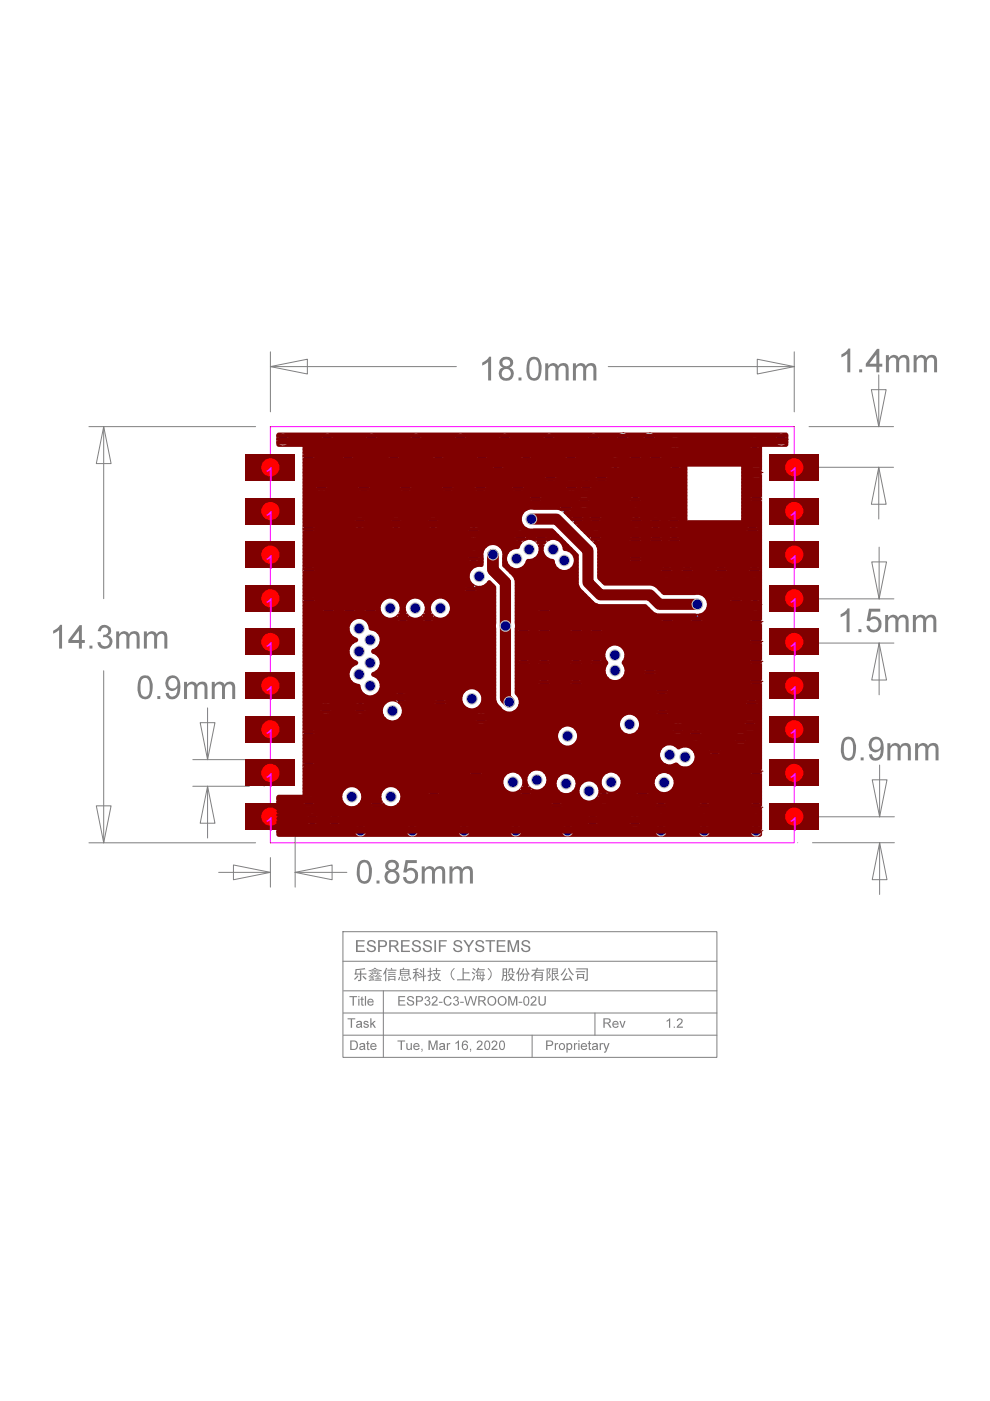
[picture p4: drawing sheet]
<svg xmlns="http://www.w3.org/2000/svg" width="210mm" height="297mm" viewBox="0 0 210 297" stroke-linecap="round" stroke-linejoin="round" font-family="sans-serif">
<defs><g id="words">
<g font-size="10.5" fill="#f00">
<text x="61.1" y="101.9" transform="rotate(-90 61.1 101.9)">J1x1</text>
<text x="172.2" y="101.9" transform="rotate(-90 172.2 101.9)">J18x1</text>
<text x="61.1" y="111.1" transform="rotate(-90 61.1 111.1)">J2x1</text>
<text x="172.2" y="111.1" transform="rotate(-90 172.2 111.1)">J17x1</text>
<text x="61.1" y="120.4" transform="rotate(-90 61.1 120.4)">J3x1</text>
<text x="172.2" y="120.4" transform="rotate(-90 172.2 120.4)">J16x1</text>
<text x="61.1" y="129.6" transform="rotate(-90 61.1 129.6)">J4x1</text>
<text x="172.2" y="129.6" transform="rotate(-90 172.2 129.6)">J15x1</text>
<text x="61.1" y="138.9" transform="rotate(-90 61.1 138.9)">J5x1</text>
<text x="172.2" y="138.9" transform="rotate(-90 172.2 138.9)">J14x1</text>
<text x="61.1" y="148.1" transform="rotate(-90 61.1 148.1)">J6x1</text>
<text x="172.2" y="148.1" transform="rotate(-90 172.2 148.1)">J13x1</text>
<text x="61.1" y="157.4" transform="rotate(-90 61.1 157.4)">J7x1</text>
<text x="172.2" y="157.4" transform="rotate(-90 172.2 157.4)">J12x1</text>
<text x="61.1" y="166.7" transform="rotate(-90 61.1 166.7)">J8x1</text>
<text x="172.2" y="166.7" transform="rotate(-90 172.2 166.7)">J11x1</text>
<text x="61.1" y="175.9" transform="rotate(-90 61.1 175.9)">J9x1</text>
<text x="172.2" y="175.9" transform="rotate(-90 172.2 175.9)">J10x1</text>
</g>
<g font-size="9.2" fill="#000080">
<text x="50.5" y="111.7">J2</text>
<text x="161.6" y="111.7">J17</text>
<text x="50.5" y="120.9">J3</text>
<text x="161.6" y="120.9">J16</text>
<text x="50.5" y="130.2">J4</text>
<text x="161.6" y="130.2">J15</text>
<text x="161.6" y="139.4">J14</text>
<text x="161.6" y="148.7">J13</text>
<text x="50.5" y="157.9">J7</text>
<text x="50.5" y="167.2">J8</text>
<text x="161.6" y="167.2">J11</text>
<text x="161.6" y="176.5">J10</text>
</g>
<text font-size="9.2" fill="#800000" x="161.6" y="157.9">J12</text>
<text font-size="9" fill="#000080" x="161.6" y="102.5">J18</text>
<g font-size="4.2" fill="#f0f">
<text x="56.2" y="102.1">1</text>
<text x="167.2" y="102.1">1</text>
<text x="56.2" y="111.3">1</text>
<text x="167.2" y="111.3">1</text>
<text x="56.2" y="120.6">1</text>
<text x="167.2" y="120.6">1</text>
<text x="56.2" y="129.9">1</text>
<text x="167.2" y="129.9">1</text>
<text x="56.2" y="139.1">1</text>
<text x="167.2" y="139.1">1</text>
<text x="56.2" y="148.4">1</text>
<text x="167.2" y="148.4">1</text>
<text x="56.2" y="157.6">1</text>
<text x="167.2" y="157.6">1</text>
<text x="56.2" y="166.9">1</text>
<text x="167.2" y="166.9">1</text>
<text x="56.2" y="176.1">1</text>
<text x="167.2" y="176.1">1</text>
</g>
<text font-size="2.5" fill="#808080" x="141" y="217.9">1.2</text>
</g></defs>
<path d="M57.3 90.5h111.1v88.2h-111.1z" fill="none" stroke="#f0f" stroke-width=".21"/>
<g fill="none" stroke="#808080" stroke-width=".21">
<path d="M57.3 77.7l7.9-1.5v3.1zM57.3 74.6v12.7M57.3 77.7h39.5M129 77.7h39.4M160.6 76.2l7.8 1.5-7.8 1.6zM168.4 74.6v12.7M186.3 79.5v11M18.9 90.5h35.3M22 90.5l1.6 7.8h-3.2zM22 90.5v36.4M57.3 90.5h.1M168.4 90.5h.1"/>
<path d="M171.5 90.5h18M171.7 99.1h17.8M184.8 82.6h3.1l-1.6 7.9zM186.3 99.1l1.6 7.8h-3.1zM186.3 99.1v10.9M184.8 119.1h3.2l-1.6 7.9zM186.4 116v11M172.8 127h16.7M173 136.3h16.5M186.4 136.3l1.6 7.9h-3.2zM186.4 136.3v11M22 142.2v36.5"/>
<path d="M42.4 153.2h3.2l-1.6 7.9zM44 150.1v11M18.9 178.7h35.3M20.4 170.9h3.2l-1.6 7.8zM40.9 161.1h11.4M40.9 166.7h12M44 166.7l1.6 7.8h-3.2zM44 166.7v11M62.6 176.5v11.6M172.3 178.7h17.3M173.1 173.2h16.5M184.9 165.3h3.2l-1.6 7.9z"/>
<path d="M186.5 178.7l1.6 7.8h-3.2zM186.5 162.2v11M186.5 178.7v10.9M46.4 185h10.9M49.5 183.4l7.8 1.6-7.8 1.5zM57.3 181.8v6.3M62.6 185l7.8-1.6v3.1zM62.6 185h10.9M72.7 197.5h79.3v26.7h-79.3zM72.7 203.8h79.3M72.8 214.8h79.2M72.8 219.5h79.2"/>
<path d="M72.9 210.1h79.1M81.3 210.1v14.1M112.8 219.5v4.7M126.1 214.8v4.7"/>
</g>
<g fill="#808080">
<path d="M74.3 220.6h.7a1.01 1.01 0 0 1 .9 1 1.01 1.01 0 0 1-.9 1h-.7zM74.5 220.8v1.6a.83 .83 0 0 0 1.1-.8 .83 .83 0 0 0-1.1-.8zM76.3 221.3a.65 .65 0 0 1 1.1 .3l.1 1h-.3v-.2l-.6 .2a.44 .44 0 0 1-.4-.4 .44 .44 0 0 1 .5-.4l.4-.1a.35 .35 0 0 0-.3-.4 .35 .35 0 0 0-.4 .3h-.2zM76.4 222.1a.37 .37 0 0 0 .5 .3 .37 .37 0 0 0 .2-.5zM77.8 220.8l.3-.1v.5h.2v.2h-.2v.9l.2 .1 .1 .2-.5-.1-.1-1.1h-.2v-.2h.2zM78.7 221.3a.69 .69 0 0 1 .8-.1 .69 .69 0 0 1 .4 .7h-1.2a.46 .46 0 0 0 .4 .5 .46 .46 0 0 0 .5-.2h.3a.75 .75 0 0 1-1.2 .3 .75 .75 0 0 1 0-1.2zM78.8 221.6l-.1 .1h.9l-.1-.2-.3-.1z"/>
<path d="M73.7 215.9h1.6v.2h-.7v1.8h-.2v-1.8h-.7zM75.6 216.6a.65 .65 0 0 1 1.1 .2l.1 1.1h-.2l-.1-.2-.5 .2a.44 .44 0 0 1-.5-.4 .44 .44 0 0 1 .5-.4l.5-.1a.35 .35 0 0 0-.3-.4 .35 .35 0 0 0-.4 .3h-.3zM75.8 217.4a.37 .37 0 0 0 .4 .3 .37 .37 0 0 0 .3-.5zM77.2 216.5h.7l.2 .3-.2 .1a.28 .28 0 0 0-.3-.2 .28 .28 0 0 0-.3 .2l.1 .1a.62 .62 0 0 1 .7 .7 .65 .65 0 0 1-1.1-.2l.3-.1a.31 .31 0 0 0 .3 .4 .31 .31 0 0 0 .3-.4 .58 .58 0 0 1-.6-.2 .58 .58 0 0 1-.1-.7zM78.5 215.9h.3v1.1l.5-.5h.4l-.6 .5 .6 .9h-.3l-.5-.7-.1 .2v.5h-.3z"/>
<path d="M74.1 211.2h1.6v.2h-.7v1.8h-.2v-1.8h-.7zM76 211.2h.2v.2h-.2zM76 211.8h.2v1.4h-.2zM76.6 211.4l.3-.1v.5h.2v.2h-.2v.9l.2 .1v.2l-.5-.1v-1.1h-.2v-.2h.2zM77.4 211.2h.2v2h-.2zM78.1 211.9a.69 .69 0 0 1 .8-.1 .69 .69 0 0 1 .3 .7h-1.1a.46 .46 0 0 0 .4 .5 .46 .46 0 0 0 .5-.2h.2a.75 .75 0 0 1-1.1 .3 .75 .75 0 0 1 0-1.2zM78.3 212.1l-.2 .2h.9l-.3-.3z"/>
<path d="M75.4 205.5l1.9-.3 .2 .3-1.9 .2-.1 .7h.8v-.7h.3v.7h1.1v.2h-1.1v1.1a.45 .45 0 0 1-.6 .3l-.1-.2 .4-.1v-1.1l-1 .1-.1-.2zM75.8 206.8l.2 .2-.7 .8-.2-.2zM76.9 207.1l.1-.2 .7 .6-.2 .2zM78.6 206h.8v-.2h-.4v-.1h1v.1h-.4v.2h.9v.1h-.4l.1 .1-.1 .1h.5v.2h-2.2v-.2h.6l-.1-.1 .1-.1h-.4zM79.8 207h.7v.2h-.3v.1h.6v.2h-.6v.3h.3v-.3l.2 .1-.1 .2h.3v.1h-1.5v-.1h.3l-.1-.2 .2-.1 .1 .3h.1v-.3h-.4v-.2h.4v-.1h-.2zM78.1 205.7l.9-.2 .5-.3 .6 .4 .9 .1-.1 .2-.8-.2a.75 .75 0 0 0-1.2 0l-.7 .2zM78.5 207h.7v.1h-.2v.2h.3v.1h-.3v.3l.2-.3 .2 .1-.2 .2h.2v.2l-1.2 .1v-.2h.2v-.3h.1l.1 .3 .2-.1v-.3h-.4v-.1h.4v-.2h-.3zM79.4 207l.6-.5 1 .4-.1 .2-.8-.4-.6 .5zM78.1 207l.6-.5 .8 .3-.2 .1-.5-.2-.6 .5zM79.6 206.1v.2h.4v-.2zM79 206.1l.1 .2h.3v-.2zM82.3 206.9h1.5v1h-.2v-.2h-1v.3h-.3zM81.8 205.2l.3 .1-.2 .5v2.2h-.3l.1-1.8-.3 .5-.2-.2zM82.6 207.1v.4h1v-.4zM82.1 205.6h2v.2h-2zM82.3 206.1h1.6v.2h-1.6zM82.3 206.5h1.6v.2h-1.6zM82.8 205.3l.3-.1 .1 .3-.2 .1zM84.8 205.5h.5l.1-.3h.3l-.1 .3h1.2v1.3h-2zM85.1 207.1h.3v.6h.9v-.3l.3 .2-.1 .3h-1.3zM85 205.7v.2h1.6v-.2zM85 206.5v.2h1.6v-.2zM85 206.1v.2h1.6v-.2zM86.6 207.2l.2-.2 .4 .6-.2 .1zM84.6 207.1l.2 .1-.2 .7-.2-.1zM85.7 207.1l.1-.1 .3 .3-.3 .2zM87.6 205.5l1-.3 .2 .3-.5 .1v.5h.5v.2h-.5v1.7h-.2v-1.2l-.4 .8-.2-.2 .6-1.1h-.6v-.2h.6v-.5l-.4 .1zM89.7 205.2h.2v1.7l.4-.1 .1 .2-.5 .1v.9h-.2v-.8l-1 .1-.1-.2 1.1-.2zM88.9 206.3l.1-.1 .5 .5-.2 .1zM89 205.6l.1-.1 .5 .5-.2 .1zM88.4 206.6l.1-.2 .4 .4-.2 .2zM91.8 205.7h.6v-.5h.3l-.1 .5h.8v.2h-.8v.5h.7l-.6 1 .8 .4-.1 .2-.8-.4-.9 .4-.1-.1-.1-.1 .9-.4-.6-1.1 .6 .1v-.5h-.6zM91.1 205.2h.2v.6h.4v.3l-.4-.1v.5l.3-.1 .1 .2-.4 .2v1l-.4 .2-.1-.2 .3-.1v-.1v-.7l-.4 .2-.1-.3 .5-.2v-.6l-.4 .1v-.3h.4zM92.2 206.6l.4 .7 .4-.7zM96.3 205.2l.1 .2a1.35 1.35 0 0 0 0 2.3l-.1 .2a1.54 1.54 0 0 1 0-2.7zM98.1 205.2h.3l-.1 1 1.2-.1v.3h-1.2v1.2h1.4v.3h-2.8v-.3h1.2zM101.4 205.2l.2 .1-.1 .2h1.3v.2h-1.4l-.2 .3h1.4l-.1 .7h.3v.2h-.3v.5h.2v.2h-.2l-.3 .4-.1 .1-.1-.3 .3-.2h-1.2l.1-.7h-.3v-.2h.3v-.7l-.2 .3-.2-.1zM101.4 206.9l-.1 .5h1v-.5zM101.4 206.2v.5h.9l.1-.5zM100.5 206.8l.2 .2-.4 .9-.3-.1zM100.1 206l.6 .4-.1 .2-.6-.4zM100.3 205.2l.6 .4-.2 .2-.5-.4zM101.6 207l.2-.1 .2 .4-.2 .1zM101.7 206.3l.1-.1 .2 .4-.1 .1zM103.5 205.2a1.56 1.56 0 0 1 0 2.7l-.1-.2a1.33 1.33 0 0 0 0-2.3zM106.6 205.3h.9v2.5l-.5 .2-.1-.3h.4v-.8h-.5l-.3 1.1-.2-.1 .2-.6zM107.7 206.4l1.2 .1-.4 .9 .7 .4-.2 .2-.6-.4-.7 .5-.2-.2 .7-.5zM107.9 205.3h.9v.7h.4l-.1 .3h-.4l-.2-.3v-.5h-.4l-.3 .9-.2-.2 .2-.2zM106.8 206.2v.5h.5v-.5zM106.8 205.5v.5h.5v-.5zM108 206.7l.4 .6 .2-.6zM110.9 205.3l.2 .1-.5 1h1.3l-.5-1.1 .2-.1 .3 .7 .4 .6-.2 .2-.2-.2v.4a.79 .79 0 0 1-.6 1.1l-.1-.3 .4-.1v-1h-.5l-.1 .8-.5 .6-.2-.1 .2-.2a1.09 1.09 0 0 0 .4-1.1h-.3v-.1l-.2 .3-.3-.2 .5-.5zM110.1 205.2l.3 .1-.3 .6v2.1h-.3l.1-1.7-.3 .4-.2-.2zM112.7 205.6h1l.1-.4h.3l-.1 .4h1.4v.2h-1.5l-.2 .3h1.4l-.1 1.8-.4 .1-.1-.3h.3v-.4h-1.2v.7h-.3v-1.4l-.5 .5-.2-.2 1-1.1h-.9zM113.6 206.3v.4h1.2v-.4zM113.6 206.8v.4h1.2v-.4zM117 205.3h1.3v1.2h-.6l.1 .5 .5-.4 .1 .2-.5 .4 .7 .5-.2 .2-.6-.5-.3-.9h-.3v1.1l.4-.2v.3l-.6 .3-.1-.2zM115.9 205.3h.9l-.3 1a.63 .63 0 0 1 .3 .6 .63 .63 0 0 1-.5 .5l-.1-.2a.45 .45 0 0 0 .3-.5 .45 .45 0 0 0-.3-.4l.3-.8h-.4v2.5h-.2zM117.2 206v.3h.8v-.3zM117.2 205.5v.3h.8v-.3zM120 206.3l.3 .1-.7 1.2 1.3-.2-.3-.3 .2-.2 .6 1-.2 .1-.2-.3-1.7 .2-.1-.2 .5-.5zM120.4 205.3l.3-.1 .5 .9 .5 .5-.2 .2-.4-.3zM119.8 205.3l.2 .1-1 1.4-.1-.1zM122.3 206.5h1.6v1h-.3v-.1h-1v.3h-.3zM122.2 205.3h2.5l-.1 2.6-.6 .1-.1-.3h.4l.1-.2v-2l-2.2 .1zM122.6 206.7v.5h1v-.5zM122.1 205.9h2v.3h-2z"/>
<path d="M75.5 199.3h1.8v.3h-1.5v.8h1.4v.3h-1.4v.9h1.6v.2h-1.9zM78.1 199.5a.99 .99 0 0 1 1.5 .5h-.3a.51 .51 0 0 0-.6-.5 .51 .51 0 0 0-.4 .7l.1 .1a1.14 1.14 0 0 1 1.3 1 1.04 1.04 0 0 1-1.1 .6 1.04 1.04 0 0 1-.9-.9h.4a.66 .66 0 0 0 .5 .6 .66 .66 0 0 0 .8-.5l-.2-.2a1.23 1.23 0 0 1-1.3-1.1zM80.2 199.3h.9a.76 .76 0 0 1 1 .7 .76 .76 0 0 1-.9 .8h-.7v1h-.3zM80.5 199.6v.9h.7a.47 .47 0 0 0 .5-.4 .47 .47 0 0 0-.5-.5zM82.5 199.3h1.1a.69 .69 0 0 1 .9 .6 .69 .69 0 0 1-.7 .8l.9 1.1h-.4l-.3-.5a.83 .83 0 0 0-1.1-.6v1.1h-.4zM82.9 199.6v.8h.7a.43 .43 0 0 0 .5-.2 .43 .43 0 0 0-.3-.6zM85 199.3h1.9v.3h-1.5v.8h1.3v.3h-1.3v.9h1.5v.2h-1.9zM87.5 199.6a.98 .98 0 0 1 1-.3 .98 .98 0 0 1 .7 .7h-.4a.51 .51 0 0 0-.6-.5 .51 .51 0 0 0-.3 .7l.1 .1a1.14 1.14 0 0 1 1.2 1 1.04 1.04 0 0 1-1.1 .6 1.04 1.04 0 0 1-.8-.9h.3a.66 .66 0 0 0 .6 .6 .66 .66 0 0 0 .7-.5l-.1-.2a1.23 1.23 0 0 1-1.4-1.1zM89.8 199.6a.98 .98 0 0 1 1-.3 .98 .98 0 0 1 .7 .7h-.3a.51 .51 0 0 0-.6-.5 .51 .51 0 0 0-.4 .7l.1 .1a1.14 1.14 0 0 1 1.3 1 1.04 1.04 0 0 1-1.1 .6 1.04 1.04 0 0 1-.9-.9h.4a.66 .66 0 0 0 .5 .6 .66 .66 0 0 0 .8-.5l-.2-.2a1.23 1.23 0 0 1-1.3-1.1zM92.1 199.3h.4v2.5h-.4zM93 199.3h1.7v.3h-1.3v.8h1.1v.3h-1.1v1.1h-.4zM96.3 199.6a.98 .98 0 0 1 .9-.3 .98 .98 0 0 1 .8 .7h-.4a.51 .51 0 0 0-.6-.5 .51 .51 0 0 0-.3 .7l.1 .1a1.14 1.14 0 0 1 1.2 1 1.04 1.04 0 0 1-1.1 .6 1.04 1.04 0 0 1-.8-.9h.3a.66 .66 0 0 0 .6 .6 .66 .66 0 0 0 .7-.5l-.1-.2a1.23 1.23 0 0 1-1.4-1.1zM98.2 199.3h.4l.8 1.1 .7-1.1h.4l-.9 1.5v1h-.4v-1zM100.9 199.6a.98 .98 0 0 1 1-.3 .98 .98 0 0 1 .7 .7h-.3a.51 .51 0 0 0-.6-.5 .51 .51 0 0 0-.4 .7l.1 .1a1.14 1.14 0 0 1 1.3 1 1.04 1.04 0 0 1-1.1 .6 1.04 1.04 0 0 1-.9-.9h.4a.66 .66 0 0 0 .5 .6 .66 .66 0 0 0 .8-.5l-.2-.2a1.23 1.23 0 0 1-1.4-1.1zM102.9 199.3h2.1v.3h-.9v2.2h-.3v-2.2h-.9zM105.3 199.3h1.8v.3h-1.4v.8h1.3v.3h-1.3v.9h1.5v.2h-1.9zM107.6 199.3h.6l.7 2.2 .6-2.2h.5v2.5h-.3v-2.1l-.7 2.1h-.4l-.6-2.1v2.1h-.4zM110.7 199.6a.98 .98 0 0 1 1-.3 .98 .98 0 0 1 .7 .7h-.4a.51 .51 0 0 0-.6-.5 .51 .51 0 0 0-.3 .7l.1 .1a1.14 1.14 0 0 1 1.2 1 1.04 1.04 0 0 1-1.1 .6 1.04 1.04 0 0 1-.8-.9h.3a.66 .66 0 0 0 .6 .6 .66 .66 0 0 0 .7-.5l-.1-.2a1.23 1.23 0 0 1-1.4-1.1z"/>
<path d="M115.8 220.6h.7a.61 .61 0 0 1 .8 .6 .61 .61 0 0 1-.7 .6h-.5v.8h-.3zM116.1 220.8v.8h.5a.37 .37 0 0 0 .4-.4 .37 .37 0 0 0-.4-.4zM117.6 221.2h.3v.2l.3-.3 .2 .1-.1 .2h-.2l-.2 .2v1h-.3zM118.5 221.9a.72 .72 0 0 1 1.4 0 .72 .72 0 0 1-1.4 0zM118.8 221.5a.48 .48 0 0 0 0 .7 .48 .48 0 0 0 .7-.1v-.6l-.4-.1zM120.1 221.2h.2v.2a.6 .6 0 0 1 .9-.1 .6 .6 0 0 1 .1 .8 .57 .57 0 0 1-.3 .5 .57 .57 0 0 1-.7-.2v.8h-.2zM120.5 221.5l-.2 .4 .2 .4a.48 .48 0 0 0 .6-.4 .48 .48 0 0 0-.5-.5zM121.7 221.2h.2v.2l.3-.3 .2 .1v.2h-.2l-.2 .2-.1 1h-.2zM122.6 220.6h.3v.3h-.3zM122.6 221.2h.3v1.4h-.3zM123.3 221.3a.69 .69 0 0 1 .8-.1 .69 .69 0 0 1 .4 .7h-1.1a.46 .46 0 0 0 .3 .5 .46 .46 0 0 0 .5-.2h.3a.75 .75 0 0 1-1.1 .3 .75 .75 0 0 1-.1-1.2zM123.5 221.5l-.1 .2h.8l-.2-.3zM124.8 220.8l.3-.1v.5h.2v.2h-.2v.9l.2 .1 .1 .2-.5-.1-.1-1.1h-.2v-.2h.2zM125.7 221.2a.69 .69 0 0 1 .9 0 .69 .69 0 0 1 .2 .9v.5h-.2l-.1-.2-.5 .2a.44 .44 0 0 1-.5-.4 .44 .44 0 0 1 .6-.4l.4-.1a.35 .35 0 0 0-.3-.4 .35 .35 0 0 0-.4 .3h-.3zM125.8 222.1a.37 .37 0 0 0 .4 .3 .37 .37 0 0 0 .3-.5zM127.1 221.2h.3v.2l.3-.3 .2 .1-.1 .2h-.1l-.3 .2v1h-.3zM127.9 221.2h.3l.3 1.1 .5-1.1h.2l-.6 1.6-.3 .4h-.2l-.1-.3h.3l.1-.3z"/>
<path d="M84.3 220.6h1.6v.2h-.7v1.8h-.3v-1.8h-.6zM86.1 221.2h.3v.8a.35 .35 0 0 0 .4 .4 .35 .35 0 0 0 .3-.5v-.7h.2v1.4h-.2v-.2a.5 .5 0 0 1-.6 .2 .5 .5 0 0 1-.4-.5zM87.8 221.3a.69 .69 0 0 1 .8-.1 .69 .69 0 0 1 .4 .7h-1.1a.46 .46 0 0 0 .3 .5 .46 .46 0 0 0 .5-.2h.3a.75 .75 0 0 1-1.2 .3 .75 .75 0 0 1 0-1.2zM87.9 221.6v.1h.8l-.1-.2-.3-.1zM89.3 222.4h.3v.4l-.2 .2zM90.8 220.6h.5l.5 1.7 .6-1.7h.4v2h-.3v-1.7l-.6 1.7h-.2l-.6-1.7v1.7h-.3zM93.3 221.2a.69 .69 0 0 1 .9 0 .69 .69 0 0 1 .1 .9l.1 .5h-.2l-.1-.2-.5 .2a.44 .44 0 0 1-.5-.4 .44 .44 0 0 1 .5-.4l.5-.1a.35 .35 0 0 0-.3-.4 .35 .35 0 0 0-.4 .3h-.3zM93.4 222.1a.37 .37 0 0 0 .4 .3 .37 .37 0 0 0 .3-.5zM94.7 221.2h.3v.2l.3-.3 .2 .1-.1 .2h-.2l-.2 .2v1h-.3zM96.6 221.1l.7-.5v2h-.2v-1.6l-.5 .4zM98.1 220.8l.5-.2a.57 .57 0 0 1 .6 .5l-.2 .1a.4 .4 0 0 0-.5-.4 .4 .4 0 0 0-.3 .5v.3a.63 .63 0 0 1 .9 0 .63 .63 0 0 1-.2 1 .63 .63 0 0 1-.9-.3l-.1-.6zM98.2 222a.44 .44 0 0 0 .8 0 .44 .44 0 0 0-.8 0zM99.6 222.4h.3v.4l-.2 .2zM101.3 220.7a.65 .65 0 0 1 .9 .1 .65 .65 0 0 1-.2 1l-.6 .6h1v.2h-1.4l.1-.3a2.05 2.05 0 0 0 .9-1.3l-.3-.2-.3 .1-.1 .3h-.2zM102.9 220.7a.65 .65 0 0 1 .8 0 .65 .65 0 0 1 .2 .7v.2a.68 .68 0 0 1-.2 .9 .68 .68 0 0 1-.9-.2l-.1-1zM103 221v.1a1.1 1.1 0 0 0 .3 1.3 1.01 1.01 0 0 0 0-1.6zM104.4 220.7a.65 .65 0 0 1 1 .1 .65 .65 0 0 1-.3 1l-.6 .6h1v.2h-1.3l.1-.3a2.05 2.05 0 0 0 .9-1.3l-.4-.2-.2 .1-.1 .3h-.3zM106.1 220.7a.65 .65 0 0 1 .7 0 .65 .65 0 0 1 .3 .7v.2a.68 .68 0 0 1-.3 .9 .68 .68 0 0 1-.9-.2l-.1-1zM106.2 221l-.1 .1a1.1 1.1 0 0 0 .3 1.3 1.01 1.01 0 0 0 0-1.6z"/>
<path d="M84.4 211.2h1.5v.2h-1.2v.7h1.1v.2h-1.1v.7h1.3v.2h-1.6zM86.4 211.4a.79 .79 0 0 1 .8-.2 .79 .79 0 0 1 .6 .6h-.3a.41 .41 0 0 0-.5-.4 .41 .41 0 0 0-.3 .5l.1 .1a.91 .91 0 0 1 1 .8 .83 .83 0 0 1-.9 .4 .83 .83 0 0 1-.7-.7h.3a.49 .49 0 0 0 .5 .5 .49 .49 0 0 0 .5-.5l-.2-.1a.74 .74 0 0 1-.9-1zM88.2 211.2h.7a.61 .61 0 0 1 .8 .6 .61 .61 0 0 1-.7 .6h-.5v.8h-.3zM88.5 211.4v.7h.5a.37 .37 0 0 0 .4-.3 .37 .37 0 0 0-.4-.4zM90.2 211.3a.53 .53 0 0 1 .8 0 .53 .53 0 0 1-.1 .8 .62 .62 0 0 1 0 1.1 .62 .62 0 0 1-.9-.5h.2a.4 .4 0 0 0 .5 .3 .4 .4 0 0 0 .3-.5 .4 .4 0 0 0-.5-.2v-.3a.32 .32 0 0 0 .4-.2 .32 .32 0 0 0-.3-.4 .32 .32 0 0 0-.3 .4l-.3-.1zM91.7 211.3a.65 .65 0 0 1 1 .1 .65 .65 0 0 1-.3 1l-.6 .6h1v.2h-1.3l.1-.3a2.05 2.05 0 0 0 .9-1.3l-.3-.2-.3 .1-.1 .3h-.3zM93.1 212.4h.7v.2h-.7zM94.3 211.4l.4-.2a.78 .78 0 0 1 1 .6h-.3a.59 .59 0 0 0-.7-.4 .59 .59 0 0 0-.4 .8 .61 .61 0 0 0 .4 .8 .61 .61 0 0 0 .8-.5l.3 .1a.95 .95 0 0 1-1.4 .5 .95 .95 0 0 1-.2-1.5zM96.3 211.3a.53 .53 0 0 1 .8 0 .53 .53 0 0 1-.1 .8 .62 .62 0 0 1 0 1.1 .62 .62 0 0 1-.9-.5h.2a.4 .4 0 0 0 .5 .3 .4 .4 0 0 0 .3-.5 .4 .4 0 0 0-.6-.2l.1-.3a.32 .32 0 0 0 .4-.2 .32 .32 0 0 0-.3-.4 .32 .32 0 0 0-.4 .4l-.2-.1zM97.6 212.4h.7v.2h-.7zM98.4 211.2h.3l.4 1.7 .5-1.7h.3l.6 1.7 .4-1.7h.2l-.5 2h-.3l-.5-1.8-.5 1.8h-.3zM101.4 211.2h.9a.55 .55 0 0 1 .7 .4 .55 .55 0 0 1-.6 .7l.7 .9h-.3l-.3-.4a.67 .67 0 0 0-.8-.5v.9h-.3zM101.7 211.4v.7h.7l.2-.2v-.4zM103.3 212.2a1 1 0 0 1 2 0 1 1 0 0 1-2 0zM103.8 211.6a.78 .78 0 0 0-.1 1 .78 .78 0 0 0 1.1 .2 .78 .78 0 0 0 .1-1.1 .78 .78 0 0 0-1.1-.1zM105.5 212.2a1 1 0 0 1 2 0 1 1 0 0 1-2 0zM106 211.6a.78 .78 0 0 0-.1 1 .78 .78 0 0 0 1 .2 .78 .78 0 0 0 .2-1.1 .78 .78 0 0 0-1.1-.1zM107.8 211.2h.4l.5 1.7 .6-1.7h.4v2h-.3v-1.7l-.6 1.7h-.2l-.6-1.7v1.7h-.2zM110 212.4h.7v.2h-.7zM111.2 211.3a.65 .65 0 0 1 .7 0 .65 .65 0 0 1 .3 .7v.2a.68 .68 0 0 1-.2 .9 .68 .68 0 0 1-.9-.2l-.1-1zM111.3 211.6v.1a1.1 1.1 0 0 0 .3 1.3 1.01 1.01 0 0 0 0-1.6zM112.7 211.3a.65 .65 0 0 1 1 .1 .65 .65 0 0 1-.3 1l-.6 .6h1v.2h-1.3v-.3a2.05 2.05 0 0 0 1-1.3l-.4-.2-.3 .1-.1 .3h-.2zM114.2 211.2h.2v1.1a.52 .52 0 0 0 .5 .7 .52 .52 0 0 0 .6-.7v-1.1h.2v1.2a.79 .79 0 0 1-.8 .8 .79 .79 0 0 1-.7-.8z"/>
<path d="M127.9 215.9h.9a.55 .55 0 0 1 .7 .4 .55 .55 0 0 1-.5 .7l.7 .9h-.4l-.2-.4a.66 .66 0 0 0-.9-.5v.9h-.3zM128.2 216.1v.7h.7l.3-.2-.1-.4zM130 216.6a.69 .69 0 0 1 .8-.1 .69 .69 0 0 1 .4 .7h-1.1a.46 .46 0 0 0 .3 .5 .46 .46 0 0 0 .5-.2h.3a.75 .75 0 0 1-1.1 .3 .75 .75 0 0 1-.1-1.2zM130.1 216.9v.1h.8l-.1-.2-.3-.1zM131.3 216.5h.3l.4 1.1 .4-1.1h.2l-.5 1.4h-.2z"/>
<path d="M178.2 130.2a2.86 2.86 0 0 0 1.5-1.2h.4v5h-.6v-3.9l-1.3 .8zM182 133.4h.6v.6h-.6zM184.2 129.1h2.4v.6h-1.9l-.2 1.3a1.55 1.55 0 0 1 2 .1 1.55 1.55 0 0 1 .3 1.9 1.63 1.63 0 0 1-1.6 1.1 1.63 1.63 0 0 1-1.5-1.4l.6-.1a.99 .99 0 0 0 1.1 .9 .99 .99 0 0 0 .9-1.2 1.01 1.01 0 0 0-.7-1.1 1.01 1.01 0 0 0-1.2 .5l-.6-.1zM187.7 130.4h.6v.5a1.16 1.16 0 0 1 1.1-.6 1.16 1.16 0 0 1 1 .7 1.17 1.17 0 0 1 1.3-.7 1.17 1.17 0 0 1 .9 1.2v2.5h-.6v-2.2a.76 .76 0 0 0-.5-1 .76 .76 0 0 0-1 .6v2.6h-.7v-2.3a.65 .65 0 0 0-.6-.8 1 1 0 0 0-.9 1.2v1.9h-.6zM193.6 130.4h.6v.5a1.16 1.16 0 0 1 1.1-.6 1.16 1.16 0 0 1 1 .7 1.17 1.17 0 0 1 1.3-.7 1.17 1.17 0 0 1 .9 1.2v2.5h-.6v-2.2a.76 .76 0 0 0-.6-1 .76 .76 0 0 0-.9 .6v2.6h-.7v-2.3a.65 .65 0 0 0-.6-.8 1 1 0 0 0-.9 1.2v1.9h-.6z"/>
<path d="M179 156.5a1.53 1.53 0 0 1 2.4 1.1 4.1 4.1 0 0 1-.6 3.4 1.5 1.5 0 0 1-2.4-1 4.2 4.2 0 0 1 .6-3.5zM179.2 157.1a5 5 0 0 0 0 3.3 .9 .9 0 0 0 1 .3 .9 .9 0 0 0 .6-1l.1-1.5a1.28 1.28 0 0 0-1-1.5zM182.5 160.6h.6v.6h-.6zM184.6 156.7a1.58 1.58 0 0 1 1.7-.4 1.58 1.58 0 0 1 1 1.5 3.7 3.7 0 0 1-.8 3.2 1.41 1.41 0 0 1-1.4 .2 1.41 1.41 0 0 1-.9-1.2l.7-.1a.84 .84 0 0 0 .7 .8 1.05 1.05 0 0 0 1.1-1v-.8a1.49 1.49 0 0 1-2 .3 1.49 1.49 0 0 1-.4-2zM185.1 157.1a1.05 1.05 0 0 0 0 1.6 1.05 1.05 0 0 0 1.6-.4 1.03 1.03 0 0 0-.3-1.3 1.03 1.03 0 0 0-1.3 .1zM188.1 157.6h.7v.5a1.16 1.16 0 0 1 1-.6 1.16 1.16 0 0 1 1.1 .7 1.17 1.17 0 0 1 1.3-.7 1.17 1.17 0 0 1 .9 1.2v2.5h-.6v-2.2a.76 .76 0 0 0-.6-1 .76 .76 0 0 0-.9 .6l-.1 2.6h-.6v-2.3a.65 .65 0 0 0-.6-.8 1.01 1.01 0 0 0-.9 1.2v1.9h-.7zM194 157.6h.7v.5a1.16 1.16 0 0 1 1-.6 1.16 1.16 0 0 1 1.1 .7 1.17 1.17 0 0 1 1.3-.7 1.17 1.17 0 0 1 .9 1.2v2.5h-.6v-2.2a.76 .76 0 0 0-.6-1 .76 .76 0 0 0-.9 .6l-.1 2.6h-.6v-2.3a.65 .65 0 0 0-.6-.8 1.01 1.01 0 0 0-.9 1.2v1.9h-.7z"/>
<path d="M29.9 143.5a1.53 1.53 0 0 1 2.3 1.1 4.1 4.1 0 0 1-.5 3.4 1.5 1.5 0 0 1-2.4-1.1 4.2 4.2 0 0 1 .6-3.4zM30.1 144.1a5 5 0 0 0 0 3.3 .9 .9 0 0 0 1 .3 .9 .9 0 0 0 .6-1v-1.5a1.28 1.28 0 0 0-.9-1.5zM33.4 147.6h.6v.6h-.6zM35.5 143.7a1.58 1.58 0 0 1 1.7-.4 1.58 1.58 0 0 1 1 1.5 3.7 3.7 0 0 1-.8 3.2 1.41 1.41 0 0 1-1.5 .2 1.41 1.41 0 0 1-.8-1.3h.6a.84 .84 0 0 0 .8 .8 1.05 1.05 0 0 0 1.1-1v-.8a1.49 1.49 0 0 1-2 .3 1.49 1.49 0 0 1-.4-2zM35.9 144.1a1.05 1.05 0 0 0 .1 1.6 1.05 1.05 0 0 0 1.6-.4 1.03 1.03 0 0 0-.3-1.3 1.03 1.03 0 0 0-1.4 .1zM39 144.6h.7v.5a1.16 1.16 0 0 1 1-.6 1.16 1.16 0 0 1 1.1 .7 1.17 1.17 0 0 1 1.3-.7 1.17 1.17 0 0 1 .9 1.2v2.5h-.6v-2.2a.76 .76 0 0 0-.6-1 .76 .76 0 0 0-.9 .6l-.1 2.6h-.6v-2.3a.65 .65 0 0 0-.6-.8 1.01 1.01 0 0 0-.9 1.2v1.9h-.7zM44.9 144.6h.6v.5a1.16 1.16 0 0 1 1.1-.6 1.16 1.16 0 0 1 1 .7 1.17 1.17 0 0 1 1.3-.7 1.17 1.17 0 0 1 1 1.2v2.5h-.7v-2.2a.76 .76 0 0 0-.5-1 .76 .76 0 0 0-.9 .6l-.1 2.6h-.6v-2.3a.65 .65 0 0 0-.7-.8 1.01 1.01 0 0 0-.9 1.2v1.9h-.6z"/>
<path d="M76.3 182.6a1.53 1.53 0 0 1 2.4 1.1 4.1 4.1 0 0 1-.5 3.4 1.5 1.5 0 0 1-2.4-1 4.2 4.2 0 0 1 .5-3.5zM76.5 183.2a5 5 0 0 0 0 3.3 .9 .9 0 0 0 1.1 .3 .9 .9 0 0 0 .6-.9v-1.6a1.28 1.28 0 0 0-1-1.5zM79.8 186.7h.7v.6h-.7zM82.1 182.6a1.44 1.44 0 0 1 1.7-.2 1.44 1.44 0 0 1 .7 1.5l-.7 .7a1.46 1.46 0 0 1 .9 1.7 1.46 1.46 0 0 1-1.6 1.1 1.46 1.46 0 0 1-1.5-1.1 1.46 1.46 0 0 1 .8-1.7 1.14 1.14 0 0 1-.3-2zM82.5 183.1a.79 .79 0 0 0 .1 1 .79 .79 0 0 0 1.1 0 .79 .79 0 0 0 .1-1 1.05 1.05 0 0 0-1.3 0zM82.1 185.9a1 1 0 0 0 2 0 1 1 0 0 0-2 0zM86 182.4h2.4v.6h-1.9l-.2 1.3a1.55 1.55 0 0 1 1.9 .1 1.55 1.55 0 0 1 .4 1.9 1.63 1.63 0 0 1-1.7 1.1 1.63 1.63 0 0 1-1.5-1.4l.7-.1a.99 .99 0 0 0 1.1 .9 .99 .99 0 0 0 .8-1.2 1.01 1.01 0 0 0-.7-1.1 1.01 1.01 0 0 0-1.2 .5l-.6-.1zM89.4 183.7h.6v.5a1.16 1.16 0 0 1 1.1-.6 1.16 1.16 0 0 1 1 .7 1.17 1.17 0 0 1 1.4-.7 1.17 1.17 0 0 1 .9 1.2v2.5h-.6v-2.2a.76 .76 0 0 0-.6-1 .76 .76 0 0 0-.9 .6l-.1 2.6h-.6v-2.3a.65 .65 0 0 0-.6-.8 1.01 1.01 0 0 0-1 1.2v1.9h-.6zM95.3 183.7h.6v.5a1.16 1.16 0 0 1 1.1-.6 1.16 1.16 0 0 1 1 .7 1.17 1.17 0 0 1 1.3-.7 1.17 1.17 0 0 1 1 1.2v2.5h-.7v-2.2a.76 .76 0 0 0-.5-1 .76 .76 0 0 0-.9 .6l-.1 2.6h-.6v-2.3a.65 .65 0 0 0-.7-.8 1.01 1.01 0 0 0-.9 1.2v1.9h-.6z"/>
<path d="M102.2 76.9a2.87 2.87 0 0 0 1.5-1.3h.4v5.1h-.6v-4l-1.3 .8zM106.3 76a1.44 1.44 0 0 1 1.7-.3 1.44 1.44 0 0 1 .7 1.5l-.7 .7a1.46 1.46 0 0 1 .9 1.7 1.46 1.46 0 0 1-1.6 1.1 1.46 1.46 0 0 1-1.5-1.1 1.46 1.46 0 0 1 .8-1.7 1.14 1.14 0 0 1-.3-1.9zM106.7 76.4a.79 .79 0 0 0 .1 1.1 .79 .79 0 0 0 1.1 0 .79 .79 0 0 0 .1-1.1 1.05 1.05 0 0 0-1.3 0zM106.4 79.2a.98 .98 0 0 0 1.9 0 .98 .98 0 0 0-1.9 0zM109.9 80h.7v.7h-.7zM112.3 75.9a1.53 1.53 0 0 1 2.4 1.1 4.1 4.1 0 0 1-.6 3.5 1.5 1.5 0 0 1-2.3-1.1 4.2 4.2 0 0 1 .5-3.5zM112.5 76.5a5 5 0 0 0 0 3.3 .9 .9 0 0 0 1.1 .3 .9 .9 0 0 0 .5-.9l.1-1.5a1.28 1.28 0 0 0-1-1.5zM115.6 77h.6v.6a1.16 1.16 0 0 1 1.1-.6 1.16 1.16 0 0 1 1 .7 1.17 1.17 0 0 1 1.3-.7 1.17 1.17 0 0 1 1 1.1v2.6h-.7v-2.3a.76 .76 0 0 0-.5-.9 .76 .76 0 0 0-.9 .6l-.1 2.6h-.6v-2.3a.65 .65 0 0 0-.7-.9 1.01 1.01 0 0 0-.9 1.3v1.9h-.6zM121.5 77h.6v.6a1.16 1.16 0 0 1 1.1-.6 1.16 1.16 0 0 1 1 .7 1.17 1.17 0 0 1 1.3-.7 1.17 1.17 0 0 1 .9 1.1v2.6h-.6v-2.3a.76 .76 0 0 0-.5-.9 .76 .76 0 0 0-1 .6v2.6h-.7v-2.3a.65 .65 0 0 0-.6-.9 1.01 1.01 0 0 0-.9 1.3v1.9h-.6z"/>
<path d="M11.3 133.7a2.87 2.87 0 0 0 1.4-1.2h.5v5h-.7v-3.9l-1.2 .8zM16.9 132.5h.5v3.2h.6v.6h-.6v1.2h-.7v-1.2h-2.2v-.6zM16.7 133.7l-1.4 2h1.4zM19 136.9h.6v.6h-.6zM21.2 132.8a1.39 1.39 0 0 1 1.7-.1 1.39 1.39 0 0 1 .5 1.7l-.5 .4a1.45 1.45 0 0 1 .9 1.7 1.45 1.45 0 0 1-1.6 1.1 1.43 1.43 0 0 1-1.6-1.4l.7-.1a.99 .99 0 0 0 1.2 .9 .99 .99 0 0 0 .7-1.3 .99 .99 0 0 0-1.4-.6l.1-.5a.8 .8 0 0 0 1-.7 .8 .8 0 0 0-.7-.9 .8 .8 0 0 0-.9 .9l-.6-.1zM24.6 133.9h.7v.5a1.16 1.16 0 0 1 1-.6 1.16 1.16 0 0 1 1.1 .7 1.17 1.17 0 0 1 1.3-.7 1.17 1.17 0 0 1 .9 1.2v2.5h-.6v-2.2a.76 .76 0 0 0-.6-1 .76 .76 0 0 0-.9 .6l-.1 2.6h-.6v-2.3a.65 .65 0 0 0-.6-.8 1.01 1.01 0 0 0-.9 1.2v1.9h-.7zM30.5 133.9h.6v.5a1.16 1.16 0 0 1 1.1-.6 1.16 1.16 0 0 1 1 .7 1.17 1.17 0 0 1 1.4-.7 1.17 1.17 0 0 1 .9 1.2v2.5h-.7v-2.2a.76 .76 0 0 0-.5-1 .76 .76 0 0 0-.9 .6l-.1 2.6h-.6v-2.3a.65 .65 0 0 0-.7-.8 1.01 1.01 0 0 0-.9 1.2v1.9h-.6z"/>
<path d="M178.4 75.2a2.86 2.86 0 0 0 1.5-1.3h.4v5h-.7v-3.9l-1.2 .8zM182.2 78.3h.6v.6h-.6zM185.9 74h.5v3.1h.7v.6h-.7v1.2h-.6v-1.2h-2.2v-.6zM185.8 75.2l-1.5 1.9h1.5zM187.8 75.3h.7v.6a1.16 1.16 0 0 1 1-.7 1.16 1.16 0 0 1 1.1 .7 1.17 1.17 0 0 1 1.3-.6 1.17 1.17 0 0 1 .9 1.1v2.5h-.6v-2.2a.76 .76 0 0 0-.6-1 .76 .76 0 0 0-.9 .6l-.1 2.6h-.6v-2.3a.65 .65 0 0 0-.6-.8 1.01 1.01 0 0 0-.9 1.2v1.9h-.7zM193.7 75.3h.6v.6a1.16 1.16 0 0 1 1.1-.7 1.16 1.16 0 0 1 1 .7 1.17 1.17 0 0 1 1.4-.6 1.17 1.17 0 0 1 .9 1.1v2.5h-.7v-2.2a.76 .76 0 0 0-.5-1 .76 .76 0 0 0-.9 .6l-.1 2.6h-.6v-2.3a.65 .65 0 0 0-.6-.8 1.01 1.01 0 0 0-1 1.2v1.9h-.6z"/>
</g>
<path d="M58.7 92l-.1 2.2 .2 .5h5.3v73.8h-5l-.4 .3-.1 8.1 .2 .5h102.3l.4-.2 .1-82.5h5.3l.2-.5v-2l-.2-.4-107.8-.1zM80.7 128.9a2.02 2.02 0 0 1 4 0 2.02 2.02 0 0 1-4 0zM74.7 131.8a2.08 2.08 0 0 1 2.3-.4 2.08 2.08 0 0 1 1.2 2l.2 .2a2.09 2.09 0 0 1 2.1 1.9 2.09 2.09 0 0 1-1.6 2.2 .51 .51 0 0 0 .1 .9 2.06 2.06 0 0 1 1.5 2.1 2.06 2.06 0 0 1-1.6 1.9 .51 .51 0 0 0 .1 .9 2.04 2.04 0 0 1 1.4 2.4 2.04 2.04 0 0 1-2.3 1.5 2.04 2.04 0 0 1-1.7-2.2l-.2-.1a2.09 2.09 0 0 1-2.1-1.9 2.09 2.09 0 0 1 1.7-2.3 .51 .51 0 0 0-.2-.8 2.06 2.06 0 0 1-1.5-2.1 2.06 2.06 0 0 1 1.7-1.9 .51 .51 0 0 0-.2-.9 2.02 2.02 0 0 1-.9-3.4zM72.6 168.9a2.02 2.02 0 0 1 4 0 2.02 2.02 0 0 1-4 0zM81.2 150.7a2.02 2.02 0 0 1 4 0 2.02 2.02 0 0 1-4 0zM80.9 168.9a2.02 2.02 0 0 1 4 0 2.02 2.02 0 0 1-4 0zM86 128.9a2.05 2.05 0 0 1 4.1 0 2.05 2.05 0 0 1-4.1 0zM91.4 128.9a2.02 2.02 0 0 1 4 0 2.02 2.02 0 0 1-4 0zM98 148.2a2.05 2.05 0 0 1 4.1 0 2.05 2.05 0 0 1-4.1 0zM108.2 117a2.36 2.36 0 0 1 1.7-.6l.2-.1a2.06 2.06 0 0 1 2.3-1.8 2.06 2.06 0 0 1 1.8 2.3 2.06 2.06 0 0 1-2.4 1.7l-.2 .2a2.04 2.04 0 0 1-2.9 1.6 2.04 2.04 0 0 1-.5-3.3zM103.1 116.2a2.03 2.03 0 0 1 2.4-.4 2.03 2.03 0 0 1 1 2.3v1.9l2.3 2.4 .3 1.1 .1 23.6a2.06 2.06 0 0 1 .2 3.2 2.06 2.06 0 0 1-3.2-.4 2.4 2.4 0 0 1-1-1.8v-23.6l-.1-.3-1-1-.6-.1a2.06 2.06 0 0 1-3.4 .4 2.06 2.06 0 0 1 1.2-3.3h.8l.4-.2v-2.2a2.01 2.01 0 0 1 .6-1.6zM106.7 165.8a2.05 2.05 0 0 1 4.1 0 2.05 2.05 0 0 1-4.1 0zM115.8 115.1a2.08 2.08 0 0 1 2.3-.5 2.08 2.08 0 0 1 1.3 2l.1 .1a2.06 2.06 0 0 1 2.2 2.1 2.06 2.06 0 0 1-2.1 2.1 2.06 2.06 0 0 1-2-2.2l-.2-.1a2.08 2.08 0 0 1-1.9-1.3 2.08 2.08 0 0 1 .3-2.2zM111.8 165.4a2.02 2.02 0 0 1 4 0 2.02 2.02 0 0 1-4 0zM145.7 98.9h11.5v11.5h-11.5zM111.1 108.7a2.08 2.08 0 0 1 2.1-.6h4.8l1.1 .3 6.9 6.9 .5 .7 .1 .7 .1 6 1.4 1.4 10.1 .1a4 4 0 0 1 2.3 1.8l.3 .2h6.5a2.03 2.03 0 0 1 2.6 1.9 2.03 2.03 0 0 1-2.6 2h-7.9a4 4 0 0 1-2.3-1.9l-.3-.1h-9.5l-1.1-.3-2.9-2.9-.4-.6-.2-.8v-5.8l-.1-.3-5.4-5.3-4-.1a2.03 2.03 0 0 1-2.2-.9 2.03 2.03 0 0 1 .1-2.4zM118.3 156.1a2.05 2.05 0 0 1 4.1 0 2.05 2.05 0 0 1-4.1 0zM118 166.2a2.02 2.02 0 0 1 4 0 2.02 2.02 0 0 1-4 0zM128.9 137.5a2.04 2.04 0 0 1 2.9 0 2.04 2.04 0 0 1 0 2.8v.2a2.42 2.42 0 0 1 0 3.1 2.04 2.04 0 0 1-2.8 0 2.04 2.04 0 0 1-.1-2.9l.1-.1a2.42 2.42 0 0 1-.1-3.1zM131.5 153.6a2.02 2.02 0 0 1 4 0 2.02 2.02 0 0 1-4 0zM127.6 165.8a2.02 2.02 0 0 1 4 0 2.02 2.02 0 0 1-4 0zM122.9 167.7a2.02 2.02 0 0 1 4 0 2.02 2.02 0 0 1-4 0zM140.5 158.7a2.12 2.12 0 0 1 3.2 .2h.2a2.06 2.06 0 0 1 2.9 .4 2.06 2.06 0 0 1-.4 2.9 2.06 2.06 0 0 1-2.9-.5h-.2a2.06 2.06 0 0 1-2.8-.2 2.06 2.06 0 0 1 0-2.8zM138.8 165.9a2.02 2.02 0 0 1 4 0 2.02 2.02 0 0 1-4 0z" fill="#800000"/>
<g fill="none" stroke="#800000" stroke-width=".21">
<path d="M60 92h.1M65.5 98h.1M65.5 95.5h.1M66.7 96.7h.1M68.2 93.2h.1M69.4 94.4h.1M69.4 92h.1M70.6 93.2h.1M72.6 96.4h.1M73.8 97.7h.1M73.8 95.2h.1M75 96.4h.1"/>
<path d="M77.6 93.2h.1M78.8 94.4h.1M78.8 92h.1M80 93.2h.1M82.2 96.5h.1M83.5 97.7h.1M83.5 95.2h.1M84.7 96.5h.1M87 93.2h.1M88.2 94.4h.1M88.2 92h.1M89.4 93.2h.1"/>
<path d="M91.7 96.4h.1M92.9 97.6h.1M92.9 95.1h.1M94.2 96.4h.1M96.4 93.2h.1M97.6 94.4h.1M97.6 92h.1M98.8 93.2h.1M101 96.4h.1M102.2 97.6h.1M102.2 95.1h.1M103.4 96.4h.1"/>
<path d="M104.4 99.6h.1M105.6 98.4h.1M105.8 93.2h.1M106.8 99.6h.1M107 94.4h.1M107 92h.1M108.2 93.2h.1M110.3 96.3h.1M111.5 97.6h.1M111.5 95.1h.1M112.8 96.3h.1M115.2 93.2h.1"/>
<path d="M116.4 94.4h.1M116.4 92h.1M116.7 99.9h.1M117.7 93.2h.1M119.8 96.4h.1M121 97.7h.1M121 95.2h.1M122.3 96.4h.1M124.6 93.2h.1M125.8 94.4h.1M125.8 92h.1M127.1 93.2h.1"/>
<path d="M129.2 98.2h.1M130.4 99.4h.1M130.4 96.9h.1M130.8 93h.1M131.7 98.2h.1M132.1 94.3h.1M132.1 91.8h.1M133.3 93h.1M133.5 97h.1M134.7 98.2h.1M134.7 95.7h.1M136 97h.1"/>
<path d="M136.4 93h.1M137.7 94.2h.1M137.7 91.8h.1M137.8 97h.1M138.9 93h.1M139 98.2h.1M139 95.7h.1M140.2 97h.1M141.9 93.9h.1M142 98.4h.1M143.1 95.1h.1M143.1 92.6h.1"/>
<path d="M143.2 99.7h.1M143.2 97.2h.1M144.4 93.9h.1M144.5 98.4h.1M160 92.8h.1M165.6 92h.1M66.9 103h.1M68.2 104.2h.1M68.2 101.8h.1M69.4 103h.1M75.1 110.9h.1M75.9 103.2h.1"/>
<path d="M76.3 112.2h.1M76.3 109.7h.1M77.2 104.5h.1M77.2 102h.1M77.5 110.9h.1M78.4 103.2h.1M82.7 110.9h.1M84 112.2h.1M84 109.7h.1M84.8 103.2h.1M85.2 110.9h.1M86 104.5h.1"/>
<path d="M86 102h.1M87.2 103.2h.1M90.6 110.9h.1M91.8 112.2h.1M91.8 109.7h.1M93.1 110.9h.1M93.7 103.2h.1M94.9 104.5h.1M94.9 102h.1M96.2 103.2h.1M99.2 118h.1M99.2 112.8h.1"/>
<path d="M100.4 119.2h.1M100.4 116.7h.1M100.4 114h.1M100.4 111.6h.1M100.6 103.2h.1M101.7 118h.1M101.7 112.8h.1M101.8 104.5h.1M101.8 102h.1M103.1 103.2h.1M105.6 100.9h.1M108.6 103.2h.1"/>
<path d="M109.1 113.7h.1M109.8 104.5h.1M109.8 102h.1M110.3 114.9h.1M110.3 112.5h.1M111.1 103.2h.1M111.5 113.7h.1M112.3 105.6h.1M113.5 114.4h.1M113.6 106.8h.1M113.6 104.3h.1M114.7 115.7h.1"/>
<path d="M114.7 113.2h.1M114.8 105.6h.1M115.5 101.1h.1M116 114.4h.1M116.7 102.3h.1M118 101.1h.1M118.8 107.5h.1M119.9 102.9h.1M120 108.8h.1M120 106.3h.1M121.2 104.2h.1M121.2 101.7h.1"/>
<path d="M121.2 109.9h.1M121.2 107.5h.1M122.4 102.9h.1M122.5 111.2h.1M122.5 108.7h.1M122.6 106.5h.1M123.1 102.8h.1M123.7 109.9h.1M123.8 107.8h.1M123.8 105.3h.1M124.3 104h.1M124.3 101.6h.1"/>
<path d="M125 109.6h.1M125 106.5h.1M125.1 113.7h.1M125.6 102.8h.1M126.3 110.9h.1M126.3 108.4h.1M126.3 101.3h.1M126.3 114.9h.1M126.3 112.4h.1M127.5 109.6h.1M127.5 102.6h.1M127.5 100.1h.1"/>
<path d="M127.5 113.7h.1M128.7 101.3h.1M133.5 106.3h.1M133.5 114.6h.1M133.5 118.5h.1M133.7 110.6h.1M134.7 107.6h.1M134.7 105.1h.1M134.7 115.8h.1M134.7 113.3h.1M134.8 119.7h.1M134.8 117.3h.1"/>
<path d="M134.9 111.9h.1M134.9 109.4h.1M135.9 106.3h.1M135.9 114.6h.1M136 118.5h.1M136.1 110.6h.1M137.8 111h.1M137.9 114.4h.1M139 112.2h.1M139 109.8h.1M139.1 115.7h.1M139.1 113.2h.1"/>
<path d="M140.2 111h.1M140.3 114.4h.1M141.3 119.9h.1M141.6 110.9h.1M141.7 114.7h.1M142.8 112.1h.1M142.8 109.7h.1M143 116h.1M143 113.5h.1M144.1 110.9h.1M144.2 114.7h.1M145.7 119.9h.1"/>
<path d="M152.9 119.9h.1M158.3 112.6h.1M68.4 129.8h.1M69.6 131h.1M69.6 128.5h.1M70.9 129.8h.1M72.9 129.7h.1M74.1 131h.1M74.1 128.5h.1M75.3 129.7h.1M77.3 129.7h.1M78.5 131h.1"/>
<path d="M78.5 128.5h.1M79.7 129.7h.1M84.2 130.8h.1M85.4 132.1h.1M85.4 129.6h.1M86.6 130.8h.1M89.5 130.8h.1M90.7 132.1h.1M90.7 129.6h.1M92 130.8h.1M98.6 125.1h.1M99.8 126.4h.1"/>
<path d="M99.8 123.9h.1M101 125.1h.1M109.8 134h.1M111.1 139.5h.1M111.1 135.2h.1M111.1 132.7h.1M112.3 134h.1M114.1 134h.1M114.1 129.6h.1M115.4 135.2h.1M115.4 132.7h.1M115.4 130.9h.1"/>
<path d="M115.4 128.4h.1M115.4 139.5h.1M116.6 134h.1M116.6 129.6h.1M120.9 134h.1M122.2 135.2h.1M122.2 132.7h.1M122.2 139.5h.1M123.4 134h.1M125.2 134h.1M126.5 135.2h.1M126.5 132.7h.1"/>
<path d="M126.5 139.5h.1M127.7 134h.1M140.1 121.2h.1M140.2 131.7h.1M141.3 122.4h.1M141.5 132.9h.1M141.5 130.5h.1M142.6 121.2h.1M142.7 131.7h.1M144.5 121.2h.1M145.7 122.4h.1M146.5 131.7h.1"/>
<path d="M147 121.2h.1M147.7 132.9h.1M147.7 130.5h.1M148.9 131.7h.1M151.7 121.2h.1M152.9 122.4h.1M154.2 121.2h.1M154.8 127.6h.1M156 128.8h.1M156 126.4h.1M157.3 127.6h.1M67.9 150.2h.1"/>
<path d="M69.1 151.4h.1M69.1 148.9h.1M70.3 150.2h.1M75.1 150.1h.1M76.4 151.3h.1M76.4 148.9h.1M77.6 150.1h.1M83.7 147.9h.1M85 149.1h.1M85 146.6h.1M86.2 147.9h.1M92.1 149.2h.1"/>
<path d="M93.4 150.4h.1M93.4 147.9h.1M94.6 149.2h.1M100.8 152.3h.1M102 153.5h.1M102 151.1h.1M103.3 152.3h.1M109.8 140.7h.1M111.1 142h.1M112.3 140.7h.1M114.1 145.1h.1M114.1 140.7h.1"/>
<path d="M115.4 146.3h.1M115.4 143.8h.1M115.4 142h.1M116.6 145.1h.1M116.6 140.7h.1M120.9 145.1h.1M120.9 140.7h.1M122.2 146.3h.1M122.2 143.8h.1M122.2 142h.1M123.4 145.1h.1M123.4 140.7h.1"/>
<path d="M125.2 140.7h.1M126.5 142h.1M127.7 140.7h.1M136.6 142.6h.1M137.8 143.8h.1M137.8 141.3h.1M139 142.6h.1M139.1 146.3h.1M139.2 151.4h.1M140.4 147.6h.1M140.4 145.1h.1M140.4 152.7h.1"/>
<path d="M140.4 150.2h.1M141.6 146.3h.1M141.7 151.4h.1M142.5 154.4h.1M143.7 155.6h.1M143.7 153.2h.1M145 154.4h.1M146.3 155.8h.1M147.5 157.1h.1M147.5 154.6h.1M148.7 155.8h.1M150.3 159h.1"/>
<path d="M151.6 157.8h.1M152.8 159h.1M155.8 156.6h.1M157 157.8h.1M157 155.4h.1M157.8 153.8h.1M158.2 149.3h.1M158.3 156.6h.1M65 173.8h.1M65.5 171.1h.1M66.2 175h.1M66.2 172.5h.1"/>
<path d="M67.5 173.8h.1M69.7 173.9h.1M71 175.2h.1M71 172.7h.1M72.2 173.9h.1M75.2 176.1h.1M76.5 177.4h.1M76.5 174.9h.1M77.7 176.1h.1M78.7 170.5h.1M79.9 171.7h.1M79.9 169.2h.1"/>
<path d="M81.1 170.5h.1M86.2 176.1h.1M87.4 177.4h.1M87.4 174.9h.1M88.7 176.1h.1M90.7 167.7h.1M92 168.9h.1M92 166.4h.1M93.2 167.7h.1M97.2 176.1h.1M98.4 177.4h.1M98.4 174.9h.1"/>
<path d="M99.6 176.1h.1M99.7 164h.1M100.9 165.2h.1M100.9 162.8h.1M102.1 164h.1M108.1 176.1h.1M109.4 177.4h.1M109.4 174.9h.1M110.2 167.7h.1M110.6 176.1h.1M111.5 168.9h.1M111.5 166.4h.1"/>
<path d="M112.7 167.7h.1M116.8 171h.1M118 172.2h.1M118 169.8h.1M119.1 176.1h.1M119.2 171h.1M120.3 177.4h.1M120.3 174.9h.1M121.6 176.1h.1M124.4 173.9h.1M125.7 175.2h.1M125.7 172.7h.1"/>
<path d="M126.8 169.1h.1M126.9 173.9h.1M128.1 170.3h.1M128.1 167.9h.1M129.3 169.1h.1M133.3 174.1h.1M134.6 175.3h.1M134.6 172.9h.1M135 168.2h.1M135.8 174.1h.1M136.2 169.4h.1M136.2 167h.1"/>
<path d="M137.5 168.2h.1M138.9 171.2h.1M138.9 176.1h.1M140.2 172.4h.1M140.2 169.9h.1M140.2 177.4h.1M140.2 174.9h.1M141.4 171.2h.1M141.4 176.1h.1M148.1 171.2h.1M148.1 176.1h.1M149.3 172.4h.1"/>
<path d="M149.3 169.9h.1M149.3 177.4h.1M149.3 174.9h.1M150.6 171.2h.1M150.6 176.1h.1M151.6 160.3h.1"/>
</g>
<path d="M57.3 90.5h.1M168.4 90.5h.1" fill="none" stroke="#bb6000" stroke-width=".21"/>
<path d="M104.5 117.6v3.2l2.7 2.7v24.6l.8 .7M112.7 110.1h5.3l6.7 6.6v6.8l2.6 2.6h10.5l2 2h8.1" fill="none" stroke="#800000" stroke-width="2.4"/>
<circle cx="74.6" cy="168.9" r="1.23" fill="#c0c0c0"/>
<circle cx="74.6" cy="168.9" r="1.01" fill="#000080"/>
<circle cx="100" cy="148.2" r="1.23" fill="#c0c0c0"/>
<circle cx="100" cy="148.2" r="1.01" fill="#000080"/>
<circle cx="108.7" cy="165.8" r="1.23" fill="#c0c0c0"/>
<circle cx="108.7" cy="165.8" r="1.01" fill="#000080"/>
<circle cx="83.2" cy="150.7" r="1.23" fill="#c0c0c0"/>
<circle cx="83.2" cy="150.7" r="1.01" fill="#000080"/>
<circle cx="120.3" cy="156.1" r="1.23" fill="#c0c0c0"/>
<circle cx="120.3" cy="156.1" r="1.01" fill="#000080"/>
<circle cx="120" cy="166.2" r="1.23" fill="#c0c0c0"/>
<circle cx="120" cy="166.2" r="1.01" fill="#000080"/>
<circle cx="82.9" cy="168.9" r="1.23" fill="#c0c0c0"/>
<circle cx="82.9" cy="168.9" r="1.01" fill="#000080"/>
<circle cx="113.8" cy="165.4" r="1.23" fill="#c0c0c0"/>
<circle cx="113.8" cy="165.4" r="1.01" fill="#000080"/>
<circle cx="66.2" cy="173.8" r="1.23" fill="#c0c0c0"/>
<circle cx="66.2" cy="173.8" r="1.01" fill="#000080"/>
<circle cx="65.5" cy="169.9" r="1.23" fill="#c0c0c0"/>
<circle cx="65.5" cy="169.9" r="1.01" fill="#000080"/>
<circle cx="111.5" cy="167.7" r="1.23" fill="#c0c0c0"/>
<circle cx="111.5" cy="167.7" r="1.01" fill="#000080"/>
<circle cx="85" cy="147.9" r="1.23" fill="#c0c0c0"/>
<circle cx="85" cy="147.9" r="1.01" fill="#000080"/>
<circle cx="92" cy="167.7" r="1.23" fill="#c0c0c0"/>
<circle cx="92" cy="167.7" r="1.01" fill="#000080"/>
<circle cx="109.4" cy="176.1" r="1.23" fill="#c0c0c0"/>
<circle cx="109.4" cy="176.1" r="1.01" fill="#000080"/>
<circle cx="118" cy="171" r="1.23" fill="#c0c0c0"/>
<circle cx="118" cy="171" r="1.01" fill="#000080"/>
<circle cx="79.9" cy="170.5" r="1.23" fill="#c0c0c0"/>
<circle cx="79.9" cy="170.5" r="1.01" fill="#000080"/>
<circle cx="87.4" cy="176.1" r="1.23" fill="#c0c0c0"/>
<circle cx="87.4" cy="176.1" r="1.01" fill="#000080"/>
<circle cx="76.4" cy="150.1" r="1.23" fill="#c0c0c0"/>
<circle cx="76.4" cy="150.1" r="1.01" fill="#000080"/>
<circle cx="98.4" cy="176.1" r="1.23" fill="#c0c0c0"/>
<circle cx="98.4" cy="176.1" r="1.01" fill="#000080"/>
<circle cx="102" cy="152.3" r="1.23" fill="#c0c0c0"/>
<circle cx="102" cy="152.3" r="1.01" fill="#000080"/>
<circle cx="71" cy="173.9" r="1.23" fill="#c0c0c0"/>
<circle cx="71" cy="173.9" r="1.01" fill="#000080"/>
<circle cx="100.9" cy="164" r="1.23" fill="#c0c0c0"/>
<circle cx="100.9" cy="164" r="1.01" fill="#000080"/>
<circle cx="76.5" cy="176.1" r="1.23" fill="#c0c0c0"/>
<circle cx="76.5" cy="176.1" r="1.01" fill="#000080"/>
<circle cx="120.3" cy="176.1" r="1.23" fill="#c0c0c0"/>
<circle cx="120.3" cy="176.1" r="1.01" fill="#000080"/>
<circle cx="69.1" cy="150.2" r="1.23" fill="#c0c0c0"/>
<circle cx="69.1" cy="150.2" r="1.01" fill="#000080"/>
<circle cx="93.4" cy="149.2" r="1.23" fill="#c0c0c0"/>
<circle cx="93.4" cy="149.2" r="1.01" fill="#000080"/>
<circle cx="108" cy="148.8" r="1.23" fill="#c0c0c0"/>
<circle cx="108" cy="148.8" r="1.01" fill="#000080"/>
<circle cx="129.6" cy="165.8" r="1.23" fill="#c0c0c0"/>
<circle cx="129.6" cy="165.8" r="1.01" fill="#000080"/>
<circle cx="124.9" cy="167.7" r="1.23" fill="#c0c0c0"/>
<circle cx="124.9" cy="167.7" r="1.01" fill="#000080"/>
<circle cx="142" cy="160" r="1.23" fill="#c0c0c0"/>
<circle cx="142" cy="160" r="1.01" fill="#000080"/>
<circle cx="140.8" cy="165.9" r="1.23" fill="#c0c0c0"/>
<circle cx="140.8" cy="165.9" r="1.01" fill="#000080"/>
<circle cx="133.5" cy="153.6" r="1.23" fill="#c0c0c0"/>
<circle cx="133.5" cy="153.6" r="1.01" fill="#000080"/>
<circle cx="145.3" cy="160.5" r="1.23" fill="#c0c0c0"/>
<circle cx="145.3" cy="160.5" r="1.01" fill="#000080"/>
<circle cx="140.2" cy="171.2" r="1.23" fill="#c0c0c0"/>
<circle cx="140.2" cy="171.2" r="1.01" fill="#000080"/>
<circle cx="151.6" cy="159" r="1.23" fill="#c0c0c0"/>
<circle cx="151.6" cy="159" r="1.01" fill="#000080"/>
<circle cx="157" cy="156.6" r="1.23" fill="#c0c0c0"/>
<circle cx="157" cy="156.6" r="1.01" fill="#000080"/>
<circle cx="128.1" cy="169.1" r="1.23" fill="#c0c0c0"/>
<circle cx="128.1" cy="169.1" r="1.01" fill="#000080"/>
<circle cx="159" cy="153.8" r="1.23" fill="#c0c0c0"/>
<circle cx="159" cy="153.8" r="1.01" fill="#000080"/>
<circle cx="147.5" cy="155.8" r="1.23" fill="#c0c0c0"/>
<circle cx="147.5" cy="155.8" r="1.01" fill="#000080"/>
<circle cx="149.3" cy="171.2" r="1.23" fill="#c0c0c0"/>
<circle cx="149.3" cy="171.2" r="1.01" fill="#000080"/>
<circle cx="159.4" cy="149.3" r="1.23" fill="#c0c0c0"/>
<circle cx="159.4" cy="149.3" r="1.01" fill="#000080"/>
<circle cx="140.2" cy="176.1" r="1.23" fill="#c0c0c0"/>
<circle cx="140.2" cy="176.1" r="1.01" fill="#000080"/>
<circle cx="125.7" cy="173.9" r="1.23" fill="#c0c0c0"/>
<circle cx="125.7" cy="173.9" r="1.01" fill="#000080"/>
<circle cx="134.6" cy="174.1" r="1.23" fill="#c0c0c0"/>
<circle cx="134.6" cy="174.1" r="1.01" fill="#000080"/>
<circle cx="143.7" cy="154.4" r="1.23" fill="#c0c0c0"/>
<circle cx="143.7" cy="154.4" r="1.01" fill="#000080"/>
<circle cx="140.4" cy="151.4" r="1.23" fill="#c0c0c0"/>
<circle cx="140.4" cy="151.4" r="1.01" fill="#000080"/>
<circle cx="136.2" cy="168.2" r="1.23" fill="#c0c0c0"/>
<circle cx="136.2" cy="168.2" r="1.01" fill="#000080"/>
<circle cx="149.3" cy="176.1" r="1.23" fill="#c0c0c0"/>
<circle cx="149.3" cy="176.1" r="1.01" fill="#000080"/>
<circle cx="88.1" cy="128.9" r="1.23" fill="#c0c0c0"/>
<circle cx="88.1" cy="128.9" r="1.01" fill="#000080"/>
<circle cx="117.3" cy="116.5" r="1.23" fill="#c0c0c0"/>
<circle cx="117.3" cy="116.5" r="1.01" fill="#000080"/>
<circle cx="119.6" cy="118.8" r="1.23" fill="#c0c0c0"/>
<circle cx="119.6" cy="118.8" r="1.01" fill="#000080"/>
<circle cx="112.2" cy="116.5" r="1.23" fill="#c0c0c0"/>
<circle cx="112.2" cy="116.5" r="1.01" fill="#000080"/>
<circle cx="76.1" cy="143" r="1.23" fill="#c0c0c0"/>
<circle cx="76.1" cy="143" r="1.01" fill="#000080"/>
<circle cx="109.5" cy="118.4" r="1.23" fill="#c0c0c0"/>
<circle cx="109.5" cy="118.4" r="1.01" fill="#000080"/>
<circle cx="78.5" cy="140.5" r="1.23" fill="#c0c0c0"/>
<circle cx="78.5" cy="140.5" r="1.01" fill="#000080"/>
<circle cx="76.1" cy="133.3" r="1.23" fill="#c0c0c0"/>
<circle cx="76.1" cy="133.3" r="1.01" fill="#000080"/>
<circle cx="76.1" cy="138.1" r="1.23" fill="#c0c0c0"/>
<circle cx="76.1" cy="138.1" r="1.01" fill="#000080"/>
<circle cx="78.5" cy="135.7" r="1.23" fill="#c0c0c0"/>
<circle cx="78.5" cy="135.7" r="1.01" fill="#000080"/>
<circle cx="78.5" cy="145.4" r="1.23" fill="#c0c0c0"/>
<circle cx="78.5" cy="145.4" r="1.01" fill="#000080"/>
<circle cx="101.6" cy="122.2" r="1.23" fill="#c0c0c0"/>
<circle cx="101.6" cy="122.2" r="1.01" fill="#000080"/>
<circle cx="93.4" cy="128.9" r="1.23" fill="#c0c0c0"/>
<circle cx="93.4" cy="128.9" r="1.01" fill="#000080"/>
<circle cx="82.7" cy="128.9" r="1.23" fill="#c0c0c0"/>
<circle cx="82.7" cy="128.9" r="1.01" fill="#000080"/>
<circle cx="68.2" cy="103" r="1.23" fill="#c0c0c0"/>
<circle cx="68.2" cy="103" r="1.01" fill="#000080"/>
<circle cx="73.8" cy="96.4" r="1.23" fill="#c0c0c0"/>
<circle cx="73.8" cy="96.4" r="1.01" fill="#000080"/>
<circle cx="92.9" cy="96.4" r="1.23" fill="#c0c0c0"/>
<circle cx="92.9" cy="96.4" r="1.01" fill="#000080"/>
<circle cx="60" cy="93.2" r="1.23" fill="#c0c0c0"/>
<circle cx="60" cy="93.2" r="1.01" fill="#000080"/>
<circle cx="111.1" cy="140.7" r="1.23" fill="#c0c0c0"/>
<circle cx="111.1" cy="140.7" r="1.01" fill="#000080"/>
<circle cx="84" cy="110.9" r="1.23" fill="#c0c0c0"/>
<circle cx="84" cy="110.9" r="1.01" fill="#000080"/>
<circle cx="100.4" cy="118" r="1.23" fill="#c0c0c0"/>
<circle cx="100.4" cy="118" r="1.01" fill="#000080"/>
<circle cx="115.4" cy="134" r="1.23" fill="#c0c0c0"/>
<circle cx="115.4" cy="134" r="1.01" fill="#000080"/>
<circle cx="91.8" cy="110.9" r="1.23" fill="#c0c0c0"/>
<circle cx="91.8" cy="110.9" r="1.01" fill="#000080"/>
<circle cx="101.8" cy="103.2" r="1.23" fill="#c0c0c0"/>
<circle cx="101.8" cy="103.2" r="1.01" fill="#000080"/>
<circle cx="86" cy="103.2" r="1.23" fill="#c0c0c0"/>
<circle cx="86" cy="103.2" r="1.01" fill="#000080"/>
<circle cx="113.6" cy="105.6" r="1.23" fill="#c0c0c0"/>
<circle cx="113.6" cy="105.6" r="1.01" fill="#000080"/>
<circle cx="65.5" cy="96.7" r="1.23" fill="#c0c0c0"/>
<circle cx="65.5" cy="96.7" r="1.01" fill="#000080"/>
<circle cx="83.5" cy="96.5" r="1.23" fill="#c0c0c0"/>
<circle cx="83.5" cy="96.5" r="1.01" fill="#000080"/>
<circle cx="116.7" cy="101.1" r="1.23" fill="#c0c0c0"/>
<circle cx="116.7" cy="101.1" r="1.01" fill="#000080"/>
<circle cx="100.4" cy="112.8" r="1.23" fill="#c0c0c0"/>
<circle cx="100.4" cy="112.8" r="1.01" fill="#000080"/>
<circle cx="90.7" cy="130.8" r="1.23" fill="#c0c0c0"/>
<circle cx="90.7" cy="130.8" r="1.01" fill="#000080"/>
<circle cx="102.2" cy="96.4" r="1.23" fill="#c0c0c0"/>
<circle cx="102.2" cy="96.4" r="1.01" fill="#000080"/>
<circle cx="85.4" cy="130.8" r="1.23" fill="#c0c0c0"/>
<circle cx="85.4" cy="130.8" r="1.01" fill="#000080"/>
<circle cx="109.8" cy="103.2" r="1.23" fill="#c0c0c0"/>
<circle cx="109.8" cy="103.2" r="1.01" fill="#000080"/>
<circle cx="115.4" cy="145.1" r="1.23" fill="#c0c0c0"/>
<circle cx="115.4" cy="145.1" r="1.01" fill="#000080"/>
<circle cx="76.3" cy="110.9" r="1.23" fill="#c0c0c0"/>
<circle cx="76.3" cy="110.9" r="1.01" fill="#000080"/>
<circle cx="99.8" cy="125.1" r="1.23" fill="#c0c0c0"/>
<circle cx="99.8" cy="125.1" r="1.01" fill="#000080"/>
<circle cx="78.5" cy="129.7" r="1.23" fill="#c0c0c0"/>
<circle cx="78.5" cy="129.7" r="1.01" fill="#000080"/>
<circle cx="115.4" cy="129.6" r="1.23" fill="#c0c0c0"/>
<circle cx="115.4" cy="129.6" r="1.01" fill="#000080"/>
<circle cx="110.3" cy="113.7" r="1.23" fill="#c0c0c0"/>
<circle cx="110.3" cy="113.7" r="1.01" fill="#000080"/>
<circle cx="78.8" cy="93.2" r="1.23" fill="#c0c0c0"/>
<circle cx="78.8" cy="93.2" r="1.01" fill="#000080"/>
<circle cx="111.1" cy="134" r="1.23" fill="#c0c0c0"/>
<circle cx="111.1" cy="134" r="1.01" fill="#000080"/>
<circle cx="115.4" cy="140.7" r="1.23" fill="#c0c0c0"/>
<circle cx="115.4" cy="140.7" r="1.01" fill="#000080"/>
<circle cx="88.2" cy="93.2" r="1.23" fill="#c0c0c0"/>
<circle cx="88.2" cy="93.2" r="1.01" fill="#000080"/>
<circle cx="114.7" cy="114.4" r="1.23" fill="#c0c0c0"/>
<circle cx="114.7" cy="114.4" r="1.01" fill="#000080"/>
<circle cx="77.2" cy="103.2" r="1.23" fill="#c0c0c0"/>
<circle cx="77.2" cy="103.2" r="1.01" fill="#000080"/>
<circle cx="120" cy="107.5" r="1.23" fill="#c0c0c0"/>
<circle cx="120" cy="107.5" r="1.01" fill="#000080"/>
<circle cx="105.6" cy="99.6" r="1.23" fill="#c0c0c0"/>
<circle cx="105.6" cy="99.6" r="1.01" fill="#000080"/>
<circle cx="111.5" cy="96.3" r="1.23" fill="#c0c0c0"/>
<circle cx="111.5" cy="96.3" r="1.01" fill="#000080"/>
<circle cx="69.4" cy="93.2" r="1.23" fill="#c0c0c0"/>
<circle cx="69.4" cy="93.2" r="1.01" fill="#000080"/>
<circle cx="116.4" cy="93.2" r="1.23" fill="#c0c0c0"/>
<circle cx="116.4" cy="93.2" r="1.01" fill="#000080"/>
<circle cx="94.9" cy="103.2" r="1.23" fill="#c0c0c0"/>
<circle cx="94.9" cy="103.2" r="1.01" fill="#000080"/>
<circle cx="107" cy="93.2" r="1.23" fill="#c0c0c0"/>
<circle cx="107" cy="93.2" r="1.01" fill="#000080"/>
<circle cx="74.1" cy="129.7" r="1.23" fill="#c0c0c0"/>
<circle cx="74.1" cy="129.7" r="1.01" fill="#000080"/>
<circle cx="97.6" cy="93.2" r="1.23" fill="#c0c0c0"/>
<circle cx="97.6" cy="93.2" r="1.01" fill="#000080"/>
<circle cx="69.6" cy="129.8" r="1.23" fill="#c0c0c0"/>
<circle cx="69.6" cy="129.8" r="1.01" fill="#000080"/>
<circle cx="112.7" cy="110.1" r="1.23" fill="#c0c0c0"/>
<circle cx="112.7" cy="110.1" r="1.01" fill="#000080"/>
<circle cx="104.5" cy="117.6" r="1.23" fill="#c0c0c0"/>
<circle cx="104.5" cy="117.6" r="1.01" fill="#000080"/>
<circle cx="107.2" cy="132.7" r="1.23" fill="#c0c0c0"/>
<circle cx="107.2" cy="132.7" r="1.01" fill="#000080"/>
<circle cx="130.4" cy="142.2" r="1.23" fill="#c0c0c0"/>
<circle cx="130.4" cy="142.2" r="1.01" fill="#000080"/>
<circle cx="130.4" cy="138.9" r="1.23" fill="#c0c0c0"/>
<circle cx="130.4" cy="138.9" r="1.01" fill="#000080"/>
<circle cx="121.2" cy="102.9" r="1.23" fill="#c0c0c0"/>
<circle cx="121.2" cy="102.9" r="1.01" fill="#000080"/>
<circle cx="139.1" cy="114.4" r="1.23" fill="#c0c0c0"/>
<circle cx="139.1" cy="114.4" r="1.01" fill="#000080"/>
<circle cx="142.8" cy="110.9" r="1.23" fill="#c0c0c0"/>
<circle cx="142.8" cy="110.9" r="1.01" fill="#000080"/>
<g fill="#c0c0c0">
<circle cx="159.5" cy="112.6" r="1.23"/>
<circle cx="126.3" cy="109.6" r="1.23"/>
</g>
<circle cx="126.3" cy="109.6" r="1.01" fill="#000080"/>
<circle cx="137.7" cy="93" r="1.23" fill="#c0c0c0"/>
<circle cx="137.7" cy="93" r="1.01" fill="#000080"/>
<circle cx="125.8" cy="93.2" r="1.23" fill="#c0c0c0"/>
<circle cx="125.8" cy="93.2" r="1.01" fill="#000080"/>
<circle cx="143.2" cy="98.4" r="1.23" fill="#c0c0c0"/>
<circle cx="143.2" cy="98.4" r="1.01" fill="#000080"/>
<circle cx="143.1" cy="93.9" r="1.23" fill="#c0c0c0"/>
<circle cx="143.1" cy="93.9" r="1.01" fill="#000080"/>
<circle cx="137.8" cy="142.6" r="1.23" fill="#c0c0c0"/>
<circle cx="137.8" cy="142.6" r="1.01" fill="#000080"/>
<circle cx="152.9" cy="121.2" r="1.23" fill="#c0c0c0"/>
<circle cx="152.9" cy="121.2" r="1.01" fill="#000080"/>
<circle cx="147.7" cy="131.7" r="1.23" fill="#c0c0c0"/>
<circle cx="147.7" cy="131.7" r="1.01" fill="#000080"/>
<circle cx="165.6" cy="93.2" r="1.23" fill="#c0c0c0"/>
<circle cx="165.6" cy="93.2" r="1.01" fill="#000080"/>
<g fill="#c0c0c0">
<circle cx="160" cy="94" r="1.23"/>
<circle cx="122.2" cy="134" r="1.23"/>
</g>
<circle cx="122.2" cy="134" r="1.01" fill="#000080"/>
<circle cx="126.5" cy="134" r="1.23" fill="#c0c0c0"/>
<circle cx="126.5" cy="134" r="1.01" fill="#000080"/>
<circle cx="127.5" cy="101.3" r="1.23" fill="#c0c0c0"/>
<circle cx="127.5" cy="101.3" r="1.01" fill="#000080"/>
<circle cx="130.4" cy="98.2" r="1.23" fill="#c0c0c0"/>
<circle cx="130.4" cy="98.2" r="1.01" fill="#000080"/>
<circle cx="134.7" cy="97" r="1.23" fill="#c0c0c0"/>
<circle cx="134.7" cy="97" r="1.01" fill="#000080"/>
<circle cx="134.9" cy="110.6" r="1.23" fill="#c0c0c0"/>
<circle cx="134.9" cy="110.6" r="1.01" fill="#000080"/>
<circle cx="134.7" cy="106.3" r="1.23" fill="#c0c0c0"/>
<circle cx="134.7" cy="106.3" r="1.01" fill="#000080"/>
<circle cx="139" cy="97" r="1.23" fill="#c0c0c0"/>
<circle cx="139" cy="97" r="1.01" fill="#000080"/>
<circle cx="122.2" cy="145.1" r="1.23" fill="#c0c0c0"/>
<circle cx="122.2" cy="145.1" r="1.01" fill="#000080"/>
<circle cx="123.8" cy="106.5" r="1.23" fill="#c0c0c0"/>
<circle cx="123.8" cy="106.5" r="1.01" fill="#000080"/>
<circle cx="134.7" cy="114.6" r="1.23" fill="#c0c0c0"/>
<circle cx="134.7" cy="114.6" r="1.01" fill="#000080"/>
<circle cx="126.5" cy="140.7" r="1.23" fill="#c0c0c0"/>
<circle cx="126.5" cy="140.7" r="1.01" fill="#000080"/>
<circle cx="139" cy="111" r="1.23" fill="#c0c0c0"/>
<circle cx="139" cy="111" r="1.01" fill="#000080"/>
<circle cx="122.2" cy="140.7" r="1.23" fill="#c0c0c0"/>
<circle cx="122.2" cy="140.7" r="1.01" fill="#000080"/>
<circle cx="134.8" cy="118.5" r="1.23" fill="#c0c0c0"/>
<circle cx="134.8" cy="118.5" r="1.01" fill="#000080"/>
<circle cx="145.7" cy="121.2" r="1.23" fill="#c0c0c0"/>
<circle cx="145.7" cy="121.2" r="1.01" fill="#000080"/>
<circle cx="140.4" cy="146.3" r="1.23" fill="#c0c0c0"/>
<circle cx="140.4" cy="146.3" r="1.01" fill="#000080"/>
<circle cx="121" cy="96.4" r="1.23" fill="#c0c0c0"/>
<circle cx="121" cy="96.4" r="1.01" fill="#000080"/>
<circle cx="156" cy="127.6" r="1.23" fill="#c0c0c0"/>
<circle cx="156" cy="127.6" r="1.01" fill="#000080"/>
<circle cx="141.5" cy="131.7" r="1.23" fill="#c0c0c0"/>
<circle cx="141.5" cy="131.7" r="1.01" fill="#000080"/>
<circle cx="122.5" cy="109.9" r="1.23" fill="#c0c0c0"/>
<circle cx="122.5" cy="109.9" r="1.01" fill="#000080"/>
<circle cx="126.3" cy="113.7" r="1.23" fill="#c0c0c0"/>
<circle cx="126.3" cy="113.7" r="1.01" fill="#000080"/>
<circle cx="141.3" cy="121.2" r="1.23" fill="#c0c0c0"/>
<circle cx="141.3" cy="121.2" r="1.01" fill="#000080"/>
<circle cx="124.3" cy="102.8" r="1.23" fill="#c0c0c0"/>
<circle cx="124.3" cy="102.8" r="1.01" fill="#000080"/>
<circle cx="143" cy="114.7" r="1.23" fill="#c0c0c0"/>
<circle cx="143" cy="114.7" r="1.01" fill="#000080"/>
<circle cx="132.1" cy="93" r="1.23" fill="#c0c0c0"/>
<circle cx="132.1" cy="93" r="1.01" fill="#000080"/>
<circle cx="147.9" cy="128.1" r="1.23" fill="#c0c0c0"/>
<circle cx="147.9" cy="128.1" r="1.01" fill="#000080"/>
<g fill="none" stroke="#800000" stroke-width=".78">
<path d="M59 93.8h107.8M59 93.1h107.8M59 92.4h107.8M64.5 94.5h96.8M64.5 99.5h80.8M64.5 98.8h80.9M64.5 98.1h96.7M64.5 97.4h96.7M64.5 96.6h96.7M64.5 95.9h96.7M64.5 95.2h96.7M157.5 98.8h3.7"/>
<path d="M157.5 99.5h3.7M64.5 119.9h36.3M64.5 117.8h37.6M64.5 117.1h37.6M64.5 119.2h37.7M64.5 118.5h37.7M64.5 116.4h37.9M64.5 115.7h38.5M64.5 110h45.7M64.5 115h45.8M64.5 110.8h45.8M64.5 109.3h45.9"/>
<path d="M64.5 111.5h46.2M64.5 108.6h46.2M64.5 114.3h46.7M64.5 112.2h47M64.5 107.9h47M64.5 112.9h53M64.5 113.6h53.7M64.5 107.2h80.8M64.5 106.5h80.8M64.5 105.8h80.8M64.5 105.1h80.8M64.5 104.4h80.8"/>
<path d="M64.5 103.7h80.8M64.5 103h80.8M64.5 102.3h80.8M64.5 101.6h80.8M64.5 100.9h80.8M64.5 100.2h80.8M106 115.7h3.9M106.6 116.4h1.7M106.9 119.2h.3M106.9 118.5h.2M106.9 117.1h.6M106.9 117.8h.3"/>
<path d="M106.9 119.9h.7M111.4 119.9h6.1M111.8 119.2h5.5M113.2 114.3h3.1M113.5 118.5h2.5M114.1 115h1.3M114.2 117.8h1.1M114.5 115.7h.5M114.5 117.1h.4M114.6 116.4h.3M118.2 114.3h.7M119 107.9h26.3"/>
<path d="M119.2 115h.4M119.6 115.7h.7M119.7 116.4h1.3M119.9 108.6h25.4M120.6 109.3h24.7M121.3 110h24M121.3 117.1h.4M121.8 119.9h.5M121.8 117.8h.5M122 110.8h39.2M122 119.2h.3M122 118.5h.3"/>
<path d="M122.7 111.5h38.5M123.4 112.2h37.8M124.1 112.9h37.1M124.8 113.6h36.4M125.5 114.3h35.7M126.2 115h35M126.8 115.7h34.4M127 116.4h34.2M127 119.9h34.2M127 117.8h34.2M127 117.1h34.2M127 119.2h34.2"/>
<path d="M127 118.5h34.2M157.5 110h3.7M157.5 109.3h3.7M157.5 108.6h3.7M157.5 107.9h3.7M157.5 107.2h3.7M157.5 106.5h3.7M157.5 105.8h3.7M157.5 105.1h3.7M157.5 104.4h3.7M157.5 103.7h3.7M157.5 103h3.7"/>
<path d="M157.5 102.3h3.7M157.5 101.6h3.7M157.5 100.9h3.7M157.5 100.2h3.7M64.5 133.3h9.2M64.5 138.3h9.2M64.5 137.6h9.3M64.5 132.6h9.3M64.5 134h9.4M64.5 139h9.4M64.5 136.8h9.6M64.5 131.9h9.6"/>
<path d="M64.5 134.7h9.7M64.5 139.7h9.8M64.5 136.1h10.3M64.5 131.2h10.4M64.5 135.4h10.6M64.5 129.1h15.8M64.5 128.4h15.9M64.5 129.8h16M64.5 127.7h16.2M64.5 130.5h16.4M64.5 127h16.8M64.5 122h34.7"/>
<path d="M64.5 122.7h34.8M64.5 121.3h34.9M64.5 123.4h35M64.5 120.6h35.3M64.5 124.2h35.7M64.5 126.3h40.3M64.5 125.6h40.3M64.5 124.9h40.3M77.4 131.2h4.5M78.1 131.9h26.7M78.5 132.6h26.3M79 133.3h25.8"/>
<path d="M79.3 138.3h25.5M80 137.6h24.8M80.2 134h24.6M80.3 139h24.5M80.6 136.8h24.2M80.7 134.7h24.1M80.7 139.7h24.1M80.9 136.1h23.9M80.9 135.4h23.9M83.6 131.2h3.6M84.1 127h2.6M84.6 130.5h1.6"/>
<path d="M84.8 127.7h1.2M85 129.8h.8M85.1 128.4h.6M85.1 129.1h.5M88.9 131.2h3.6M89.4 127h2.6M89.9 130.5h1.6M90.1 127.7h1.2M90.3 129.8h.8M90.4 128.4h.6M90.5 129.1h.5M94.2 131.2h10.6"/>
<path d="M94.8 127h10M95.2 130.5h9.6M95.4 127.7h9.4M95.6 129.8h9.2M95.7 128.4h9.1M95.8 129.1h9M103 124.2h1.5M103.7 123.4h.1M107.6 120.6h.9M108.3 121.3h14M109 122h13.3M109.4 122.7h12.9"/>
<path d="M109.5 123.4h12.8M109.5 133.3h51.7M109.5 138.3h18.5M109.5 137.6h18.9M109.5 134h51.7M109.5 139h18.5M109.5 136.8h19.6M109.5 131.9h51.7M109.5 134.7h51.7M109.5 139.7h18.6M109.5 136.1h51.7M109.5 131.2h51.7"/>
<path d="M109.5 135.4h51.7M109.5 129.1h27.9M109.5 128.4h17.1M109.5 129.8h28.6M109.5 127.7h16M109.5 130.5h37.9M109.5 127h15.3M109.5 124.2h12.9M109.5 126.3h14.6M109.5 125.6h13.9M109.5 124.9h13.2M109.6 132.6h51.6"/>
<path d="M110.5 120.6h7.5M121.3 120.6h1M127 122h34.2M127 121.3h34.2M127 120.6h34.2M127.2 122.7h34M127.9 123.4h33.3M131.6 136.8h29.6M132.4 137.6h28.8M132.6 139.7h28.6M132.7 138.3h28.5M132.8 139h28.4"/>
<path d="M139.1 124.2h22.1M139.9 124.9h21.3M140.6 125.6h20.6M148.3 130.5h12.9M149.4 126.3h11.8M149.6 129.8h11.6M150 127h11.2M150.1 129.1h11.1M150.2 127.7h11M150.3 128.4h10.9M64.5 143.2h9.2M64.5 142.5h9.3"/>
<path d="M64.5 143.9h9.4M64.5 141.8h9.5M64.5 144.6h9.9M64.5 141.1h10.1M64.5 140.4h10.8M64.5 145.3h11.1M64.5 146h11.7M64.5 146.7h12M64.5 147.4h12.7M64.5 151h16.3M64.5 150.2h16.3M64.5 151.7h16.5"/>
<path d="M64.5 149.5h16.6M64.5 152.4h16.9M64.5 148.8h17.2M64.5 153.1h18.1M64.5 148.1h33.1M64.5 155.9h53.4M64.5 156.6h53.5M64.5 155.2h53.6M64.5 157.3h53.8M64.5 154.5h54M64.5 158h54.4M64.5 153.8h55.1"/>
<path d="M64.5 159.4h75.1M64.5 158.7h75.5M79.5 143.2h25.3M79.8 147.4h17.9M79.9 142.5h24.9M80.4 143.9h24.4M80.5 146.7h17.6M80.6 141.8h24.2M80.8 144.6h24M80.8 146h18.1M80.8 141.1h24M80.9 140.4h23.9"/>
<path d="M80.9 145.3h23.9M83.8 153.1h47.3M84.7 148.8h13M85 152.4h46.4M85.3 149.5h12.8M85.4 151.7h46.6M85.6 150.2h13.2M85.6 151h21.2M101.1 146h3.7M101.3 150.2h4.7M102 146.7h2.8M102 149.5h3.3"/>
<path d="M102.3 147.4h2.5M102.4 148.8h2.5M102.4 148.1h2.4M109.1 151h52.1M109.5 143.2h18.7M109.5 142.5h18.5M109.5 143.9h19.2M109.5 141.8h18.5M109.5 144.6h51.7M109.5 141.1h18.8M109.5 140.4h19M109.5 145.3h51.7"/>
<path d="M109.5 146h51.7M109.5 146.7h51.7M109.9 147.4h51.3M109.9 150.2h51.3M110.3 148.1h50.9M110.3 149.5h50.9M110.4 148.8h50.8M121.1 153.8h10M121.8 158h18.9M122.2 154.5h9M122.4 157.3h38.8M122.6 155.2h9.1"/>
<path d="M122.7 156.6h38.5M122.7 155.9h10.1M132.1 143.9h29.1M132.3 140.4h28.9M132.6 141.1h28.6M132.6 143.2h28.6M132.8 141.8h28.4M132.8 142.5h28.4M134.1 155.9h27.1M134.9 151.7h26.3M135.3 155.2h25.9M135.6 152.4h25.6"/>
<path d="M135.7 154.5h25.5M135.8 153.1h25.4M135.9 153.8h25.3M143.3 158h17.9M146.9 158.7h14.3M147.4 159.4h13.8M59 169.3h13.2M59 170h13.4M59 170.7h14M59 176.3h102.2M59 175.6h102.2M59 174.9h102.2"/>
<path d="M59 174.2h102.2M59 173.5h102.2M59 172.8h102.2M59 172.1h102.2M59 171.4h102.2M64.5 168.6h7.7M64.5 167.9h7.9M64.5 167.2h8.4M64.5 165.8h41.8M64.5 166.5h41.9M64.5 165.1h42M64.5 164.4h42.3"/>
<path d="M64.5 163.6h43.2M64.5 160.1h75.1M64.5 160.8h75.2M64.5 161.5h75.6M64.5 162.2h76.5M64.5 162.9h96.7M76.2 170.7h5.1M76.2 167.2h5M76.7 170h4M76.8 167.9h3.9M77 169.3h3.5M77 168.6h3.5"/>
<path d="M84.5 170.7h76.7M84.5 167.2h22.2M85 170h39.1M85.1 167.9h22.4M85.3 169.3h37.8M85.3 168.6h37.3M109.7 163.6h2.4M110 167.9h8.3M110.6 164.4h1M110.7 167.2h1.5M111 165.1h.4M111.1 166.5h.6"/>
<path d="M111.1 165.8h.4M115.4 167.2h2.4M115.5 163.6h13.1M116 166.5h1.6M116 164.4h2.4M116.2 165.8h1.4M116.2 165.1h1.7M121.6 164.4h6.1M121.7 167.9h.8M122.2 165.1h5.1M122.2 167.2h.3M122.4 165.8h1.1"/>
<path d="M122.4 166.5h.4M125.7 170h35.5M126.3 165.8h.9M126.7 169.3h34.5M126.9 166.5h.4M127.1 168.6h34.1M127.2 167.2h.4M127.3 167.9h1M130.6 163.6h9.4M130.9 167.9h8.5M131.5 164.4h7.5M131.6 167.2h7.2"/>
<path d="M131.9 165.1h6.7M131.9 166.5h6.6M132 165.8h6.4M141.6 163.6h19.6M142.2 167.9h19M142.7 164.4h18.5M142.9 167.2h18.3M143 162.2h.6M143.1 165.1h18.1M143.2 166.5h18M143.2 165.8h18M146.9 162.2h14.3"/>
<path d="M147.4 161.5h13.8M147.6 160.1h13.6M147.6 160.8h13.6"/>
</g>
<use href="#words"/>
</svg>
